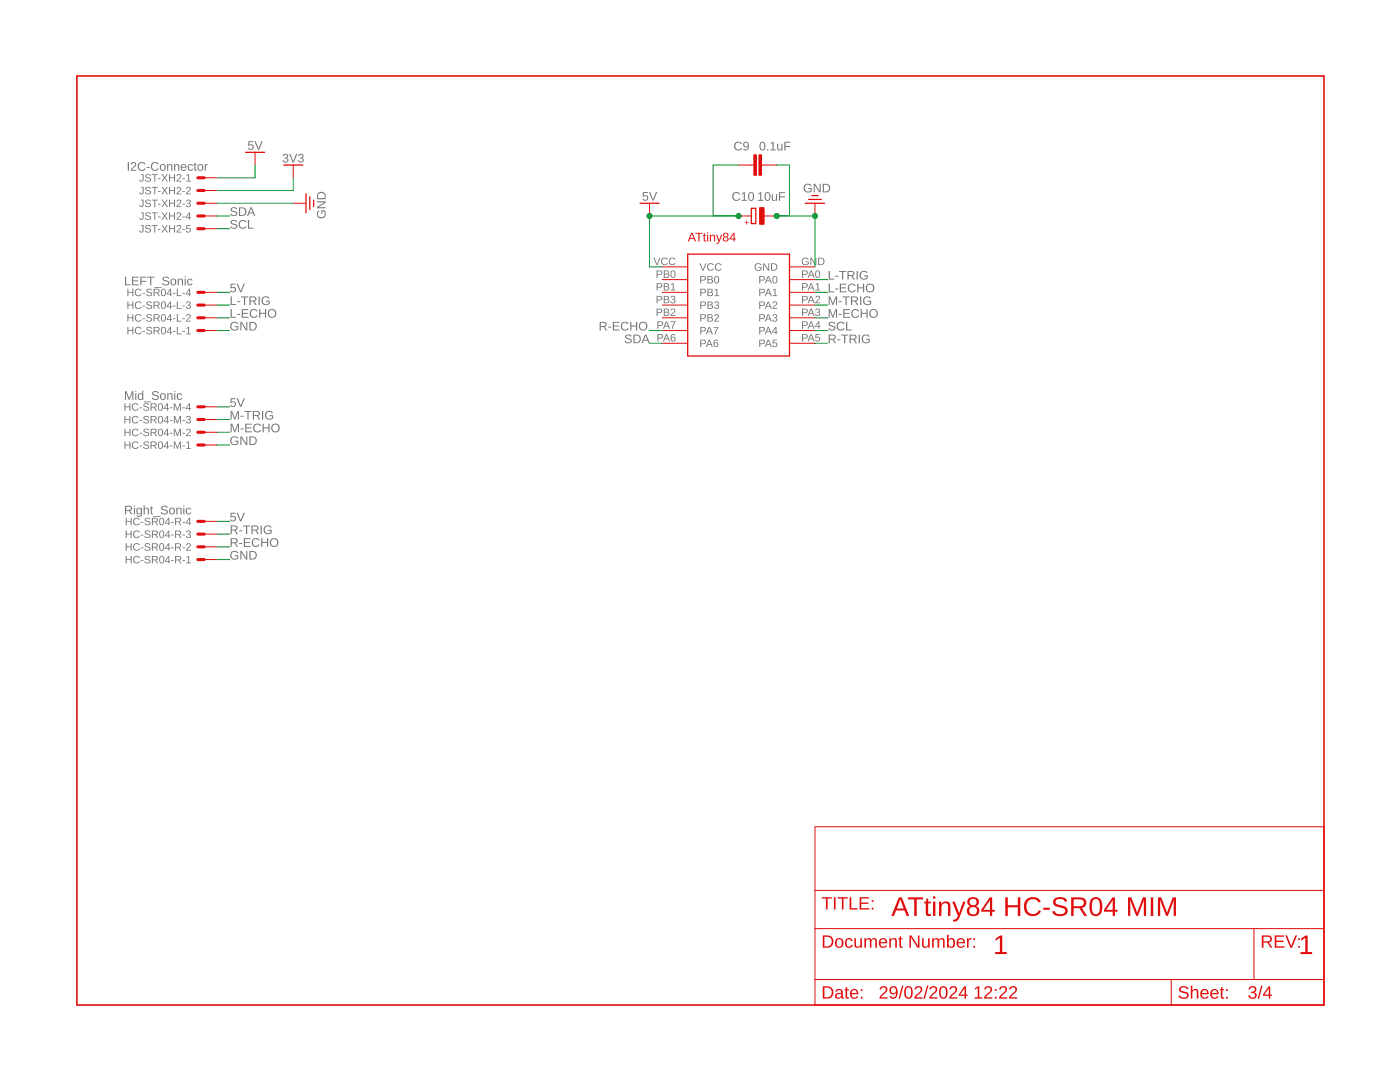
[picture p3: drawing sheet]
<svg xmlns="http://www.w3.org/2000/svg" width="279mm" height="216mm" viewBox="0 0 279 216" stroke-linecap="round" stroke-linejoin="round" font-family="sans-serif">
<g fill="#757575">
<path d="M128.3 38.3h1v.2h-.8v.6a.59 .59 0 0 1 .8 .2 .59 .59 0 0 1-.3 .8 .59 .59 0 0 1-.8-.4l.2-.1a.38 .38 0 0 0 .6 .2 .38 .38 0 0 0 .1-.6 .38 .38 0 0 0-.6 .1h-.2zM129.5 38.3h.2l.6 1.5 .6-1.5h.2l-.7 1.7h-.2z"/>
<path d="M151.8 28.4a.64 .64 0 0 1 .8 0 .64 .64 0 0 1 .2 .8 .64 .64 0 0 1-.6 .8 .64 .64 0 0 1-.6-.8zM152 28.5a.97 .97 0 0 0 .2 1.4 .86 .86 0 0 0 0-1.5zM153.1 29.7h.2v.3h-.2zM153.8 28.6l.6-.3v1.5h.4v.2h-1.1v-.2h.5v-1.3l-.4 .3zM155.1 28.7h.2v.8a.32 .32 0 0 0 .4 .4 .32 .32 0 0 0 .2-.4v-.8h.3v1.3h-.2l-.1-.2a.44 .44 0 0 1-.5 .2 .44 .44 0 0 1-.3-.4zM156.5 28.3h1.3v.2h-1v.6h.9v.2h-.9v.7h-.3z"/>
<path d="M151.3 38.6l.6-.2v1.5h.5v.2h-1.1v-.2h.4v-1.3l-.4 .2zM152.8 38.4a.64 .64 0 0 1 .8 .1 .64 .64 0 0 1 .2 .7 .64 .64 0 0 1-.6 .9 .64 .64 0 0 1-.6-.9zM153 38.5a.97 .97 0 0 0 .2 1.4 .86 .86 0 0 0 0-1.4zM154 38.8h.2v.8a.32 .32 0 0 0 .4 .3 .32 .32 0 0 0 .3-.4v-.7h.2v1.3h-.2v-.3a.44 .44 0 0 1-.5 .3 .44 .44 0 0 1-.4-.5zM155.5 38.4h1.2v.1h-1v.7h.9v.2h-.9v.7h-.2z"/>
<path d="M160.6 36.9a.9 .9 0 0 1 1.4 .2h-.3a.68 .68 0 0 0-.9 0 .68 .68 0 0 0-.1 .9 .68 .68 0 0 0 1 .1l.1-.4h-.5v-.2h.7v.6a.94 .94 0 0 1-1.3 .1 .94 .94 0 0 1-.1-1.3zM162.4 36.7h.3l.9 1.4v-1.4h.2v1.7h-.3l-.9-1.5v1.5h-.2zM164.2 36.7h.6a.86 .86 0 0 1 .9 .8 .86 .86 0 0 1-.9 .9h-.6zM164.4 36.9v1.3a.73 .73 0 0 0 1-.7 .73 .73 0 0 0-1-.6z"/>
<path d="M25.5 32.4h.2v1.7h-.2zM26.3 32.5a.55 .55 0 0 1 .8 .1 .55 .55 0 0 1-.3 .8l-.5 .5h.9v.2h-1.1l.1-.3 .4-.5a.37 .37 0 0 0 .4-.5 .37 .37 0 0 0-.6-.1l-.1 .1h-.2zM27.7 32.6a.86 .86 0 0 1 1.3 .2h-.2a.63 .63 0 0 0-.9 0 .63 .63 0 0 0 0 .9 .63 .63 0 0 0 1-.1h.2a.88 .88 0 0 1-1.4 .3 .88 .88 0 0 1 0-1.3zM29.3 33.3h.6v.2h-.6zM30.3 32.6a.86 .86 0 0 1 1.4 .2h-.2a.63 .63 0 0 0-1 0 .63 .63 0 0 0 .1 .9 .63 .63 0 0 0 .9-.1h.2a.88 .88 0 0 1-1.3 .3 .88 .88 0 0 1-.1-1.3zM32 32.9a.64 .64 0 0 1 1 .1 .64 .64 0 0 1-.1 .9 .64 .64 0 0 1-.9-.1l-.1-.4zM32.2 33l-.1 .4a.4 .4 0 0 0 .4 .5 .49 .49 0 0 0 .4-.6 .49 .49 0 0 0-.7-.3zM33.3 32.8h.3v.2a.44 .44 0 0 1 .5-.3 .44 .44 0 0 1 .3 .5v.9h-.2v-.9a.32 .32 0 0 0-.4-.3 .32 .32 0 0 0-.2 .4v.8h-.2zM34.7 32.8h.2l.1 .2a.44 .44 0 0 1 .5-.3 .44 .44 0 0 1 .3 .5v.9h-.2v-.9a.32 .32 0 0 0-.4-.3 .32 .32 0 0 0-.2 .4v.8h-.3zM36.2 32.9a.6 .6 0 0 1 .7-.1 .6 .6 0 0 1 .3 .7h-.9a.38 .38 0 0 0 .2 .4 .38 .38 0 0 0 .5-.2l.2 .1a.67 .67 0 0 1-1 .1 .67 .67 0 0 1 0-1zM36.4 33l-.1 .3h.7l-.2-.4zM37.6 32.9l.6-.1 .3 .3h-.2l-.2-.2a.5 .5 0 0 0-.4 .5 .5 .5 0 0 0 .4 .5l.2-.2h.2a.58 .58 0 0 1-.8 .3 .58 .58 0 0 1-.2-.8zM38.9 32.5h.1v.3h.2v.1h-.2v.9l.1 .1h.2v.2l-.5-.1v-1.1h-.2v-.1h.2zM39.5 32.9a.64 .64 0 0 1 1 .1 .64 .64 0 0 1-.1 .9 .64 .64 0 0 1-.9-.1l-.1-.4zM39.7 33l-.1 .4a.4 .4 0 0 0 .4 .5 .49 .49 0 0 0 .4-.6 .49 .49 0 0 0-.7-.3zM40.8 32.8h.3v.2l.1-.2 .3-.1v.2l-.3 .1-.1 .2v.9h-.2z"/>
<path d="M49.6 28.2h1v.2h-.8l-.1 .5a.59 .59 0 0 1 .9 .3 .59 .59 0 0 1-.4 .8 .59 .59 0 0 1-.7-.5h.2a.38 .38 0 0 0 .6 .1 .38 .38 0 0 0 0-.5 .38 .38 0 0 0-.6 0h-.2zM50.8 28.2h.2l.6 1.5 .6-1.5h.2l-.7 1.7h-.2z"/>
<path d="M63.5 42.1l.2-.1v.2a.68 .68 0 0 0 0 1 .68 .68 0 0 0 .9 0 .68 .68 0 0 0 .1-.9l-.4-.1v.5h-.2v-.7h.6a.91 .91 0 0 1 .2 1.2 .91 .91 0 0 1-1.3 .2 .91 .91 0 0 1-.1-1.3zM63.3 40.2h1.7v.2l-1.5 1h1.5v.2h-1.7v-.3l1.4-.9h-1.4zM63.5 38.5a.88 .88 0 0 1 .9-.2 .88 .88 0 0 1 .6 .8v.7h-1.7v-.9zM63.6 38.7l-.1 .8h1.3a.74 .74 0 0 0-.2-.9 .74 .74 0 0 0-1 .1z"/>
<path d="M56.6 30.8a.5 .5 0 0 1 .7-.1 .5 .5 0 0 1 0 .8h-.1a.51 .51 0 0 1 .3 .8 .51 .51 0 0 1-.8 .1l-.3-.4h.2a.35 .35 0 0 0 .5 .3 .35 .35 0 0 0 .1-.6l-.4-.1v-.1a.33 .33 0 0 0 .5-.2 .33 .33 0 0 0-.3-.5 .33 .33 0 0 0-.4 .3h-.2zM57.7 30.7h.2l.6 1.5 .6-1.5h.2l-.7 1.7h-.2zM59.6 30.8a.5 .5 0 0 1 .8-.1 .5 .5 0 0 1 0 .8h-.2a.51 .51 0 0 1 .3 .8 .51 .51 0 0 1-.8 .1l-.3-.4h.3a.35 .35 0 0 0 .4 .3 .35 .35 0 0 0 .2-.6l-.4-.1v-.1a.33 .33 0 0 0 .4-.2 .33 .33 0 0 0-.2-.5 .33 .33 0 0 0-.4 .3h-.2z"/>
<path d="M24.9 55.2h.3v1.5h.8v.2h-1.1zM26.3 55.2h1.3v.2h-1v.6h1v.1h-1v.6h1.1v.2h-1.4zM28 55.2h1.2v.2h-1v.6h1v.2h-1v.7h-.2zM29.4 55.2h1.4v.2h-.6v1.5h-.2v-1.5h-.6zM30.8 57.3h1.5v.1h-1.5zM32.6 55.3a.8 .8 0 0 1 1.1 .3h-.2a.4 .4 0 0 0-.5-.3 .4 .4 0 0 0-.2 .5l.1 .1a.59 .59 0 0 1 .7 .2 .59 .59 0 0 1 0 .7l-.5 .2a.63 .63 0 0 1-.7-.5h.2a.46 .46 0 0 0 .5 .3 .46 .46 0 0 0 .4-.5l-.5-.2a.49 .49 0 0 1-.5-.2 .49 .49 0 0 1 .1-.6zM34.2 55.8a.64 .64 0 0 1 .9 0 .64 .64 0 0 1-.1 .9 .64 .64 0 0 1-.9-.1l-.1-.3zM34.3 55.9l-.1 .4a.4 .4 0 0 0 .4 .5 .49 .49 0 0 0 .4-.6 .49 .49 0 0 0-.7-.3zM35.5 55.6h.2v.2a.44 .44 0 0 1 .5-.2 .44 .44 0 0 1 .3 .5v.8h-.2v-.8a.32 .32 0 0 0-.4-.4 .32 .32 0 0 0-.2 .5v.7h-.2zM36.8 55.1h.3v.2h-.3zM36.8 55.6h.3v1.3h-.3zM37.5 55.8l.6-.2 .3 .4h-.2l-.2-.2a.5 .5 0 0 0-.4 .5 .5 .5 0 0 0 .4 .5l.2-.3h.2a.58 .58 0 0 1-.8 .4 .58 .58 0 0 1-.2-.8z"/>
<path d="M24.9 78.1h.4l.5 1.4 .5-1.4h.3v1.7h-.2v-1.5l-.5 1.5h-.2l-.6-1.5 .1 1.5h-.3zM27 78h.2v.2h-.2zM27 78.5h.2v1.3h-.2zM27.6 78.6l.4-.2 .4 .3v-.7h.2v1.8h-.2v-.2a.5 .5 0 0 1-.7 .2 .5 .5 0 0 1-.2-.7zM27.8 78.7l-.1 .7 .2 .2a.49 .49 0 0 0 .5-.5 .49 .49 0 0 0-.5-.5zM28.7 80.1h1.5v.2h-1.5zM30.5 78.2a.8 .8 0 0 1 1.2 .2l-.3 .1a.4 .4 0 0 0-.4-.3 .4 .4 0 0 0-.3 .5h.2a.59 .59 0 0 1 .6 .3 .59 .59 0 0 1 0 .7l-.5 .1a.63 .63 0 0 1-.7-.4l.2-.1a.46 .46 0 0 0 .5 .4 .46 .46 0 0 0 .4-.6l-.4-.1a.49 .49 0 0 1-.6-.3 .49 .49 0 0 1 .1-.5zM32.1 78.6a.64 .64 0 0 1 .9 .1 .64 .64 0 0 1-.1 .9 .64 .64 0 0 1-.9-.1l-.1-.4zM32.2 78.7v.4a.4 .4 0 0 0 .3 .5 .49 .49 0 0 0 .4-.6 .49 .49 0 0 0-.7-.3zM33.4 78.5h.2v.2a.44 .44 0 0 1 .5-.2 .44 .44 0 0 1 .3 .4v.9h-.2v-.9a.32 .32 0 0 0-.3-.3 .32 .32 0 0 0-.3 .4v.8h-.2zM34.8 78h.2v.2h-.2zM34.8 78.5h.2v1.3h-.2zM35.4 78.6l.6-.1 .3 .3-.2 .1-.2-.3a.5 .5 0 0 0-.4 .5 .5 .5 0 0 0 .4 .5l.2-.2h.2a.58 .58 0 0 1-.8 .4 .58 .58 0 0 1-.2-.9z"/>
<path d="M24.9 100.9h.9a.5 .5 0 0 1 .6 .4 .5 .5 0 0 1-.5 .6l.5 .7h-.2l-.5-.7h-.5v.7h-.3zM25.2 101.1v.6h.5a.32 .32 0 0 0 .4-.3 .32 .32 0 0 0-.4-.3zM26.7 100.8h.2v.2h-.2zM26.7 101.3h.2v1.3h-.2zM27.3 101.5l.4-.2 .4 .2v-.2h.2v1.3a.56 .56 0 0 1-.4 .5 .56 .56 0 0 1-.6-.3l.5 .2a.41 .41 0 0 0 .3-.6 .49 .49 0 0 1-.6 .2 .49 .49 0 0 1-.3-.6zM27.5 101.6l-.1 .6a.38 .38 0 0 0 .6 .2 .38 .38 0 0 0 .1-.6l-.3-.3zM28.7 100.8h.2v.7a.44 .44 0 0 1 .5-.2 .44 .44 0 0 1 .3 .5v.8h-.2v-.8a.32 .32 0 0 0-.3-.4 .32 .32 0 0 0-.3 .5v.7h-.2zM30.1 101h.2v.3h.2v.2h-.2v.8l.1 .2h.2v.1l-.5-.1v-1h-.2v-.2h.2zM30.5 103h1.5v.1h-1.5zM32.3 101a.8 .8 0 0 1 1.2 .3h-.3a.4 .4 0 0 0-.4-.3 .4 .4 0 0 0-.3 .5l.2 .1a.59 .59 0 0 1 .7 .2 .59 .59 0 0 1-.1 .7l-.5 .2a.63 .63 0 0 1-.7-.5h.2a.46 .46 0 0 0 .5 .3 .46 .46 0 0 0 .4-.5l-.4-.2a.49 .49 0 0 1-.6-.2 .49 .49 0 0 1 .1-.6zM33.9 101.5a.64 .64 0 0 1 .9 0 .64 .64 0 0 1-.1 .9 .64 .64 0 0 1-.9 0l-.1-.4zM34 101.6v.4a.4 .4 0 0 0 .3 .5 .49 .49 0 0 0 .4-.6 .49 .49 0 0 0-.7-.3zM35.2 101.3h.2v.2a.44 .44 0 0 1 .5-.2 .44 .44 0 0 1 .3 .5v.8h-.2v-.8a.32 .32 0 0 0-.3-.4 .32 .32 0 0 0-.3 .5v.7h-.2zM36.6 100.8h.2v.2h-.2zM36.6 101.3h.2v1.3h-.2zM37.2 101.5l.6-.2 .3 .4h-.2l-.2-.2a.5 .5 0 0 0-.4 .5 .5 .5 0 0 0 .4 .5l.2-.3h.2a.58 .58 0 0 1-.8 .4 .58 .58 0 0 1-.2-.8z"/>
<path d="M139.6 52.5h.2l.5 1.3 .5-1.3h.2l-.6 1.5h-.2zM141.3 52.7l.7-.2 .5 .4h-.2a.54 .54 0 0 0-.8 0 .54 .54 0 0 0 0 .8 .54 .54 0 0 0 .8-.1h.2a.75 .75 0 0 1-1.2 .3 .75 .75 0 0 1 0-1.2zM142.8 52.7l.8-.2 .4 .4h-.2a.54 .54 0 0 0-.8 0 .54 .54 0 0 0 .1 .8 .54 .54 0 0 0 .7-.1h.2a.75 .75 0 0 1-1.1 .3 .75 .75 0 0 1-.1-1.2z"/>
<path d="M130.4 51.4h.2l.5 1.3 .5-1.3h.2l-.6 1.5h-.2zM132.1 51.6l.8-.2 .4 .4h-.2a.54 .54 0 0 0-.8 0 .54 .54 0 0 0 0 .8 .54 .54 0 0 0 .8-.2l.2 .1a.75 .75 0 0 1-1.1 .3 .75 .75 0 0 1-.1-1.2zM133.7 51.6l.7-.2 .4 .4h-.2a.54 .54 0 0 0-.8 0 .54 .54 0 0 0 .1 .8 .54 .54 0 0 0 .8-.2l.1 .1a.75 .75 0 0 1-1.1 .3 .75 .75 0 0 1 0-1.2z"/>
<path d="M139.8 55.1h.6a.45 .45 0 0 1 .5 .4 .45 .45 0 0 1-.5 .5h-.4v.6h-.2zM140 55.2v.6h.5a.3 .3 0 0 0 0-.5zM141.2 55.1l1 .1v.4l-.2 .2 .2 .1 .1 .2a.45 .45 0 0 1-.5 .5h-.6zM141.4 55.2v.5l.6-.1v-.3zM141.4 55.9v.5l.7-.2-.1-.3zM142.7 55.1a.55 .55 0 0 1 .7 .1 .55 .55 0 0 1 .1 .6 .55 .55 0 0 1-.5 .8 .55 .55 0 0 1-.5-.8zM142.9 55.2a.83 .83 0 0 0 .1 1.2 .73 .73 0 0 0 0-1.2z"/>
<path d="M131 54h.7a.45 .45 0 0 1 .5 .4 .45 .45 0 0 1-.5 .5h-.5v.5h-.2zM131.2 54.1v.6h.6a.3 .3 0 0 0 0-.5zM132.5 54l1 .1v.3l-.3 .3 .3 .1 .1 .2a.45 .45 0 0 1-.5 .4h-.6zM132.7 54.1v.5l.6-.1-.1-.3zM132.7 54.7v.6l.7-.2-.2-.3zM134 54a.55 .55 0 0 1 .7 .1 .55 .55 0 0 1 .1 .6 .55 .55 0 0 1-.5 .8 .55 .55 0 0 1-.5-.8zM134.2 54.1a.83 .83 0 0 0 .1 1.2 .73 .73 0 0 0 0-1.2z"/>
<path d="M139.8 57.6h.6a.45 .45 0 0 1 .5 .5 .45 .45 0 0 1-.5 .4h-.4v.6h-.2zM140 57.8v.6l.5-.1a.3 .3 0 0 0 0-.5zM141.2 57.6l1 .2v.3l-.2 .2 .2 .1 .1 .3a.45 .45 0 0 1-.5 .4h-.6zM141.4 57.8v.4l.6-.1v-.3zM141.4 58.4v.5l.7-.1-.1-.4zM142.6 57.9l.6-.3v1.3h.3v.2h-.9v-.2h.4v-1.1l-.4 .2z"/>
<path d="M131 56.5h.7a.45 .45 0 0 1 .5 .4 .45 .45 0 0 1-.5 .5h-.5v.6h-.2zM131.2 56.7v.5h.6a.3 .3 0 0 0 0-.5zM132.5 56.5l1 .2v.3l-.3 .2 .3 .1 .1 .3a.45 .45 0 0 1-.5 .4h-.6zM132.7 56.7v.4l.6-.1-.1-.3zM132.7 57.3v.5l.7-.1-.2-.4zM133.9 56.7l.5-.2v1.3h.4v.2h-.9v-.2h.4v-1.1l-.4 .2z"/>
<path d="M139.8 60.2h.6a.45 .45 0 0 1 .5 .4 .45 .45 0 0 1-.5 .5h-.4v.5h-.2zM140 60.3v.6h.5a.3 .3 0 0 0 0-.6zM141.2 60.2l1 .1v.3l-.2 .3 .2 .1 .1 .2a.45 .45 0 0 1-.5 .4h-.6zM141.4 60.3v.5l.6-.2v-.2zM141.4 60.9v.6l.7-.2-.1-.3zM142.7 60.2a.43 .43 0 0 1 .7 0 .43 .43 0 0 1-.2 .7 .39 .39 0 0 1 .3 .4 .39 .39 0 0 1-.5 .4l-.4-.3-.1-.1 .2-.1a.3 .3 0 0 0 .4 .3 .3 .3 0 0 0 .1-.5h-.3v-.2a.29 .29 0 0 0 .4-.1 .29 .29 0 0 0-.2-.4 .29 .29 0 0 0-.4 .2h-.2z"/>
<path d="M131 59h.7a.45 .45 0 0 1 .5 .5 .45 .45 0 0 1-.5 .4h-.5v.6h-.2zM131.2 59.2v.6l.6-.1a.3 .3 0 0 0 0-.5zM132.5 59l1 .2v.3l-.3 .2 .3 .2 .1 .2a.45 .45 0 0 1-.5 .4h-.6zM132.7 59.2v.5l.6-.2-.1-.2zM132.7 59.8v.6l.7-.2-.2-.3zM134 59.1a.43 .43 0 0 1 .7 0 .43 .43 0 0 1-.2 .7 .39 .39 0 0 1 .3 .4 .39 .39 0 0 1-.5 .3l-.5-.2v-.2h.2a.3 .3 0 0 0 .4 .3 .3 .3 0 0 0 .1-.5l-.4-.1v-.1a.29 .29 0 0 0 .5-.2 .29 .29 0 0 0-.2-.3 .29 .29 0 0 0-.4 .2h-.2z"/>
<path d="M139.8 62.7h.6a.45 .45 0 0 1 .5 .4 .45 .45 0 0 1-.5 .5h-.4v.6h-.2zM140 62.9v.5h.5a.3 .3 0 0 0 0-.5zM141.2 62.7l1 .2v.3l-.2 .2 .2 .1 .1 .3a.45 .45 0 0 1-.5 .4h-.6zM141.4 62.9v.4l.6-.1v-.3zM141.4 63.5v.5l.7-.1-.1-.4zM142.7 62.8a.5 .5 0 0 1 .8 .2 .5 .5 0 0 1-.5 .7l-.3 .3h.8v.2h-1l.2-.4 .4-.4a.3 .3 0 0 0 .2-.5 .32 .32 0 0 0-.6 .2h-.2z"/>
<path d="M131 61.6h.7a.45 .45 0 0 1 .5 .4 .45 .45 0 0 1-.5 .5h-.5v.6h-.2zM131.2 61.7v.6h.6a.3 .3 0 0 0 0-.5zM132.5 61.6l1 .1v.4l-.3 .2 .3 .1 .1 .2a.45 .45 0 0 1-.5 .5h-.6zM132.7 61.7v.5l.6-.1-.1-.3zM132.7 62.4v.5l.7-.2-.2-.3zM134 61.7a.5 .5 0 0 1 .8 .2 .5 .5 0 0 1-.5 .7l-.3 .3h.8v.2h-1l.2-.4 .4-.4a.3 .3 0 0 0 .1-.5 .3 .3 0 0 0-.5 .2l-.2-.1z"/>
<path d="M139.8 65.2h.6a.45 .45 0 0 1 .5 .5 .45 .45 0 0 1-.5 .4h-.4v.6h-.2zM140 65.4v.6l.5-.1a.3 .3 0 0 0 0-.5zM141.5 65.2h.2l.6 1.5h-.2l-.2-.4h-.7l-.1 .4h-.2zM141.6 65.4l-.3 .7h.5zM142.4 65.2h1l-.6 1.5h-.1v-.4l.5-.9h-.8z"/>
<path d="M131.2 64.1h.6a.45 .45 0 0 1 .5 .5 .45 .45 0 0 1-.5 .4h-.4v.6h-.2zM131.4 64.3v.6l.6-.1a.3 .3 0 0 0 0-.5zM132.9 64.1h.2l.6 1.5h-.2l-.1-.4h-.7l-.2 .4h-.2zM133 64.3l-.3 .7h.6zM133.8 64.1h1l-.5 1.5h-.2l.1-.4 .4-.9h-.8z"/>
<path d="M139.8 67.8h.6a.45 .45 0 0 1 .5 .4 .45 .45 0 0 1-.5 .5h-.4v.5h-.2zM140 67.9v.6h.5a.3 .3 0 0 0 0-.5zM141.5 67.8h.2l.6 1.4h-.2l-.2-.4h-.7l-.1 .4h-.2zM141.6 67.9l-.3 .8h.5zM142.6 67.8h.5l.2 .3-.5-.2-.2 .6a.47 .47 0 0 1 .7 .1 .47 .47 0 0 1-.2 .7 .47 .47 0 0 1-.7-.4v-.6zM142.5 68.8a.35 .35 0 0 0 .7 0 .35 .35 0 0 0-.7 0z"/>
<path d="M131.2 66.7h.6a.45 .45 0 0 1 .5 .4 .45 .45 0 0 1-.5 .5h-.4v.5h-.2zM131.4 66.8v.6h.6a.3 .3 0 0 0 0-.5zM132.9 66.7h.2l.6 1.4h-.2l-.1-.4h-.7l-.2 .4h-.2zM133 66.8l-.3 .7h.6zM134.1 66.7h.5l.2 .2-.6-.1-.2 .6a.47 .47 0 0 1 .7 0 .47 .47 0 0 1-.2 .7 .47 .47 0 0 1-.6-.3v-.6zM134 67.6a.31 .31 0 0 0 .6 0 .31 .31 0 0 0-.6 0z"/>
<path d="M151.5 67.8h.6a.45 .45 0 0 1 .6 .4 .45 .45 0 0 1-.5 .5h-.5v.5h-.2zM151.7 67.9v.6h.6a.3 .3 0 0 0 0-.5zM153.2 67.8h.2l.6 1.4h-.2l-.1-.4h-.7l-.2 .4h-.2zM153.3 67.9l-.2 .8h.5zM154.2 67.8h.9v.1h-.7v.5a.5 .5 0 0 1 .7 .2 .5 .5 0 0 1-.3 .7 .5 .5 0 0 1-.7-.4l.5 .2a.34 .34 0 0 0 .3-.5 .34 .34 0 0 0-.5 0h-.2z"/>
<path d="M160.1 66.7h.6a.45 .45 0 0 1 .5 .4 .45 .45 0 0 1-.5 .5h-.4v.5h-.2zM160.3 66.8v.6h.6a.3 .3 0 0 0 0-.5zM161.8 66.7h.2l.6 1.4h-.2l-.2-.4h-.7l-.1 .4h-.2zM161.9 66.8l-.3 .7h.6zM162.8 66.7h.8v.1h-.7v.5a.5 .5 0 0 1 .7 .2 .5 .5 0 0 1-.3 .7 .5 .5 0 0 1-.6-.4l.5 .2a.34 .34 0 0 0 .3-.5 .34 .34 0 0 0-.6 0h-.2z"/>
<path d="M151.5 65.2h.6a.45 .45 0 0 1 .6 .5 .45 .45 0 0 1-.5 .4h-.5v.6h-.2zM151.7 65.4v.6l.6-.1a.3 .3 0 0 0 0-.5zM153.2 65.2h.2l.6 1.5h-.2l-.1-.4h-.7l-.2 .4h-.2zM153.3 65.4l-.2 .7h.5zM154.8 65.2h.2v1h.2v.2h-.2v.3h-.2v-.3h-.7zM154.8 65.4l-.5 .8h.5z"/>
<path d="M160.1 64.1h.6a.45 .45 0 0 1 .5 .5 .45 .45 0 0 1-.5 .4h-.4v.6h-.2zM160.3 64.3v.6l.6-.1a.3 .3 0 0 0 0-.5zM161.8 64.1h.2l.6 1.5h-.2l-.2-.4h-.7l-.1 .4h-.2zM161.9 64.3l-.3 .7h.6zM163.3 64.1h.2v1h.2v.2h-.2v.3h-.2v-.3h-.7zM163.3 64.3l-.5 .8h.5z"/>
<path d="M151.5 62.7h.6a.45 .45 0 0 1 .6 .4 .45 .45 0 0 1-.5 .5h-.5v.6h-.2zM151.7 62.9v.5h.6a.3 .3 0 0 0 0-.5zM153.2 62.7h.2l.6 1.5h-.2l-.1-.5h-.7l-.2 .5h-.2zM153.3 62.8l-.2 .8h.5zM154.3 62.8a.43 .43 0 0 1 .7 0 .43 .43 0 0 1-.2 .6 .39 .39 0 0 1 .3 .5 .39 .39 0 0 1-.5 .3l-.4-.2-.1-.2h.2a.3 .3 0 0 0 .4 .2 .3 .3 0 0 0 .1-.4l-.3-.1v-.2a.29 .29 0 0 0 .4-.1 .29 .29 0 0 0-.2-.4 .29 .29 0 0 0-.4 .3h-.2z"/>
<path d="M160.1 61.6h.6a.45 .45 0 0 1 .5 .4 .45 .45 0 0 1-.5 .5h-.4v.6h-.2zM160.3 61.7v.6h.6a.3 .3 0 0 0 0-.5zM161.8 61.6h.2l.6 1.5h-.2l-.2-.5h-.7l-.1 .5h-.2zM161.9 61.7l-.3 .8h.6zM162.8 61.7a.43 .43 0 0 1 .7-.1 .43 .43 0 0 1-.2 .7 .39 .39 0 0 1 .4 .5 .39 .39 0 0 1-.5 .3l-.5-.3v-.1h.2a.3 .3 0 0 0 .4 .2 .3 .3 0 0 0 .1-.4l-.4-.1v-.2a.29 .29 0 0 0 .4-.1 .29 .29 0 0 0-.2-.4 .29 .29 0 0 0-.3 .3l-.2-.1z"/>
<path d="M151.5 60.2h.6a.45 .45 0 0 1 .6 .4 .45 .45 0 0 1-.5 .5h-.5v.5h-.2zM151.7 60.3v.6h.6a.3 .3 0 0 0 0-.5zM153.2 60.2h.2l.6 1.4h-.2l-.1-.4h-.7l-.2 .4h-.2zM153.3 60.3l-.2 .7h.5zM154.3 60.2a.5 .5 0 0 1 .8 .3 .5 .5 0 0 1-.4 .6l-.3 .4h.7v.1h-.9l.1-.3 .4-.4a.3 .3 0 0 0 .2-.5 .3 .3 0 0 0-.5 .1h-.2z"/>
<path d="M160.1 59h.6a.45 .45 0 0 1 .5 .5 .45 .45 0 0 1-.5 .4h-.4v.6h-.2zM160.3 59.2v.6l.6-.1a.3 .3 0 0 0 0-.5zM161.8 59h.2l.6 1.5h-.2l-.2-.4h-.7l-.1 .4h-.2zM161.9 59.2l-.3 .7h.6zM162.9 59.1a.5 .5 0 0 1 .7 .2 .5 .5 0 0 1-.4 .7l-.3 .4h.8v.1h-1l.1-.3 .4-.4a.3 .3 0 0 0 .2-.5 .3 .3 0 0 0-.5 .1h-.2z"/>
<path d="M151.5 57.6h.6a.45 .45 0 0 1 .6 .5 .45 .45 0 0 1-.5 .4h-.5v.6h-.2zM151.7 57.8v.6l.6-.1a.3 .3 0 0 0 0-.5zM153.2 57.6h.2l.6 1.5h-.2l-.1-.4h-.7l-.2 .4h-.2zM153.3 57.8l-.2 .7h.5zM154.2 57.9l.6-.3v1.3h.3v.2h-.9v-.2h.4v-1.1l-.4 .2z"/>
<path d="M160.1 56.5h.6a.45 .45 0 0 1 .5 .4 .45 .45 0 0 1-.5 .5h-.4v.6h-.2zM160.3 56.7v.5h.6a.3 .3 0 0 0 0-.5zM161.8 56.5h.2l.6 1.5h-.2l-.2-.5h-.7l-.1 .5h-.2zM161.9 56.7l-.3 .7h.6zM162.8 56.7l.5-.2v1.3h.4v.2h-.9v-.2h.3v-1.1l-.3 .2z"/>
<path d="M151.5 55.1h.6a.45 .45 0 0 1 .6 .4 .45 .45 0 0 1-.5 .5h-.5v.6h-.2zM151.7 55.2v.6h.6a.3 .3 0 0 0 0-.5zM153.2 55.1h.2l.6 1.5h-.2l-.1-.5h-.7l-.2 .5h-.2zM153.3 55.2l-.2 .8h.5zM154.3 55.1a.55 .55 0 0 1 .7 .1 .55 .55 0 0 1 .1 .6 .55 .55 0 0 1-.5 .8 .55 .55 0 0 1-.5-.8zM154.5 55.2a.83 .83 0 0 0 .1 1.2 .73 .73 0 0 0 0-1.2z"/>
<path d="M160.1 54h.6a.45 .45 0 0 1 .5 .4 .45 .45 0 0 1-.5 .5h-.4v.5h-.2zM160.3 54.1v.6h.6a.3 .3 0 0 0 0-.5zM161.8 54h.2l.6 1.4h-.2l-.2-.4h-.7l-.1 .4h-.2zM161.9 54.1l-.3 .7h.6zM162.9 54a.55 .55 0 0 1 .6 .1 .55 .55 0 0 1 .2 .6 .55 .55 0 0 1-.5 .8 .55 .55 0 0 1-.5-.8zM163 54.1a.83 .83 0 0 0 .2 1.2 .73 .73 0 0 0 0-1.2z"/>
<path d="M150.8 52.7l.7-.2 .5 .4h-.2a.58 .58 0 0 0-.9 0 .58 .58 0 0 0 .1 .9 .58 .58 0 0 0 .8-.1v-.3h-.4v-.1h.6v.5a.8 .8 0 0 1-1.2 .1 .8 .8 0 0 1 0-1.2zM152.3 52.5h.3l.7 1.3v-1.3h.2v1.5h-.2l-.8-1.2v1.2h-.2zM153.9 52.5h.5a.74 .74 0 0 1 .7 .7 .74 .74 0 0 1-.7 .8h-.5zM154.1 52.7v1.2a.62 .62 0 0 0 .8-.6 .62 .62 0 0 0-.8-.6z"/>
<path d="M160.2 51.6l.8-.2 .4 .3-.2 .1a.58 .58 0 0 0-.8 0 .58 .58 0 0 0 0 .8 .58 .58 0 0 0 .8 0v-.3h-.4v-.1h.6v.5a.8 .8 0 0 1-1.2 0 .8 .8 0 0 1 0-1.1zM161.7 51.4h.3l.8 1.3-.1-1.3h.2v1.5h-.2l-.8-1.3v1.3h-.2zM163.3 51.4h.5a.74 .74 0 0 1 .7 .7 .74 .74 0 0 1-.7 .8h-.5zM163.5 51.6v1.1a.62 .62 0 0 0 .8-.5 .62 .62 0 0 0-.8-.6z"/>
<path d="M146.7 28.5a.86 .86 0 0 1 1.4 .2l-.2 .1a.63 .63 0 0 0-1-.1 .63 .63 0 0 0 .1 1 .63 .63 0 0 0 .9-.2l.2 .1a.88 .88 0 0 1-1.3 .2 .88 .88 0 0 1-.1-1.3zM148.5 28.4a.63 .63 0 0 1 .7 0 .63 .63 0 0 1 .3 .7 .63 .63 0 0 1-.3 .9 .63 .63 0 0 1-.9-.3l.3-.1 .1 .2a.48 .48 0 0 0 .4-.1 .48 .48 0 0 0 .1-.5 .55 .55 0 0 1-.8 0 .55 .55 0 0 1 .1-.8zM148.5 28.9a.38 .38 0 0 0 .7 0 .38 .38 0 0 0-.7 0z"/>
<path d="M146.4 38.6a.86 .86 0 0 1 1.3 .2h-.2a.63 .63 0 0 0-1 0 .63 .63 0 0 0 .1 .9 .63 .63 0 0 0 .9-.2l.2 .1a.88 .88 0 0 1-1.3 .3 .88 .88 0 0 1 0-1.3zM148 38.6l.7-.2v1.5h.4v.2h-1.1v-.2h.4v-1.3l-.4 .2zM149.6 38.4a.64 .64 0 0 1 .7 .1 .64 .64 0 0 1 .2 .7 .64 .64 0 0 1-.6 .9 .64 .64 0 0 1-.6-.9zM149.7 38.5a.97 .97 0 0 0 .2 1.4 .86 .86 0 0 0 0-1.4z"/>
<path d="M28.2 34.8h.5l-.1 1.2-.2 .2a.44 .44 0 0 1-.6-.3l.2-.1a.24 .24 0 0 0 .2 .3 .24 .24 0 0 0 .3-.3v-.9h-.3zM29.1 34.8h.7l.3 .3h-.2a.34 .34 0 0 0-.4-.2 .34 .34 0 0 0-.2 .4 .71 .71 0 0 1 .8 .7l-.4 .2a.64 .64 0 0 1-.8-.3l.2-.1a.39 .39 0 0 0 .5 .3 .39 .39 0 0 0 .3-.4l-.6-.2a.38 .38 0 0 1-.3-.2 .38 .38 0 0 1 .1-.5zM30.3 34.8h1.2v.1h-.5v1.3h-.2v-1.3h-.5zM31.5 35.6h.5v.2h-.5zM32.2 34.8h.3l.4 .5 .4-.5h.2l-.5 .7 .5 .7h-.2l-.4-.6-.5 .6h-.2l.5-.7zM33.7 34.8h.2v.6h.8v-.6h.2v1.4h-.2v-.6h-.8v.6h-.2zM35.4 34.8a.5 .5 0 0 1 .7 .3 .5 .5 0 0 1-.4 .6l-.3 .4h.8v.1h-1l.1-.3 .5-.4a.3 .3 0 0 0 .1-.5 .3 .3 0 0 0-.5 .1h-.2zM36.4 35.6h.5v.2h-.5zM37.2 35l.5-.2v1.3h.4v.1h-.9v-.1h.3v-1.2l-.3 .3z"/>
<path d="M28.2 37.3h.5l-.1 1.2-.2 .3a.44 .44 0 0 1-.6-.4h.2a.24 .24 0 0 0 .2 .2 .24 .24 0 0 0 .3-.3v-.8h-.3zM29.1 37.4l.7-.1 .3 .3-.2 .1a.34 .34 0 0 0-.4-.3 .34 .34 0 0 0-.2 .4 .71 .71 0 0 1 .8 .7l-.4 .3a.64 .64 0 0 1-.8-.4h.2a.39 .39 0 0 0 .5 .3 .39 .39 0 0 0 .3-.5l-.6-.1a.38 .38 0 0 1-.3-.3 .38 .38 0 0 1 .1-.4zM30.3 37.3h1.2v.2h-.5v1.3h-.2v-1.3h-.5zM31.5 38.1h.5v.2h-.5zM32.2 37.3h.3l.4 .6 .4-.6h.2l-.5 .7 .5 .8h-.2l-.4-.7-.5 .7h-.2l.5-.8zM33.7 37.3h.2v.6h.8v-.6h.2v1.5h-.2v-.7h-.8v.7h-.2zM35.4 37.4a.5 .5 0 0 1 .7 .2 .5 .5 0 0 1-.4 .7l-.3 .3h.8v.2h-1l.1-.4 .5-.3a.3 .3 0 0 0 .1-.5 .3 .3 0 0 0-.5 .1h-.2zM36.4 38.1h.5v.2h-.5zM37.3 37.4a.5 .5 0 0 1 .7 .2 .5 .5 0 0 1-.4 .7l-.3 .3h.8v.2h-1l.1-.4 .5-.3a.3 .3 0 0 0 .1-.5 .3 .3 0 0 0-.5 .1h-.2z"/>
<path d="M28.2 39.8h.5l-.1 1.3-.2 .2a.44 .44 0 0 1-.6-.4h.2a.24 .24 0 0 0 .2 .3 .24 .24 0 0 0 .3-.3v-.9h-.3zM29.1 39.9l.7-.1 .3 .4h-.2a.34 .34 0 0 0-.4-.3 .34 .34 0 0 0-.2 .5 .71 .71 0 0 1 .8 .7l-.4 .2a.64 .64 0 0 1-.8-.3l.2-.1a.39 .39 0 0 0 .5 .3 .39 .39 0 0 0 .3-.4l-.6-.2a.38 .38 0 0 1-.3-.3 .38 .38 0 0 1 .1-.4zM30.3 39.8h1.2v.2h-.5v1.3h-.2v-1.3h-.5zM31.5 40.7h.5v.1h-.5zM32.2 39.8h.3l.4 .6 .4-.6h.2l-.5 .7 .5 .8h-.2l-.4-.6-.5 .6h-.2l.5-.7zM33.7 39.8h.2v.7h.8v-.7h.2v1.5h-.2v-.7h-.8v.7h-.2zM35.4 39.9a.5 .5 0 0 1 .7 .2 .5 .5 0 0 1-.4 .7l-.3 .4h.8v.1h-1l.1-.3 .5-.4a.3 .3 0 0 0 .1-.5 .3 .3 0 0 0-.5 .1h-.2zM36.4 40.7h.5v.1h-.5zM37.3 39.9a.43 .43 0 0 1 .7 0 .43 .43 0 0 1-.2 .7 .39 .39 0 0 1 .3 .4 .39 .39 0 0 1-.5 .3l-.5-.2v-.2h.2a.3 .3 0 0 0 .4 .3 .3 .3 0 0 0 .1-.5l-.4-.1v-.1a.29 .29 0 0 0 .5-.2 .29 .29 0 0 0-.2-.3 .29 .29 0 0 0-.4 .2h-.2z"/>
<path d="M28.2 42.4h.5l-.1 1.2-.2 .2a.44 .44 0 0 1-.6-.3h.2a.24 .24 0 0 0 .2 .2 .24 .24 0 0 0 .3-.3v-.9h-.3zM29.1 42.5l.7-.1 .3 .3h-.2a.34 .34 0 0 0-.4-.2 .34 .34 0 0 0-.2 .4 .71 .71 0 0 1 .8 .7l-.4 .3a.64 .64 0 0 1-.8-.4h.2a.39 .39 0 0 0 .5 .3 .39 .39 0 0 0 .3-.5l-.6-.2a.38 .38 0 0 1-.3-.2 .38 .38 0 0 1 .1-.4zM30.3 42.4h1.2v.1h-.5v1.4h-.2v-1.4h-.5zM31.5 43.2h.5v.2h-.5zM32.2 42.4h.3l.4 .6 .4-.6h.2l-.5 .7 .5 .8h-.2l-.4-.7-.5 .7h-.2l.5-.8zM33.7 42.4h.2v.6h.8v-.6h.2v1.5h-.2v-.7h-.8v.7h-.2zM35.4 42.5a.5 .5 0 0 1 .7 .2 .5 .5 0 0 1-.4 .7l-.3 .3h.8v.2h-1l.1-.4 .5-.4a.3 .3 0 0 0 .1-.5 .3 .3 0 0 0-.5 .2l-.2-.1zM36.4 43.2h.5v.2h-.5zM37.7 42.4h.2v1h.2v.1h-.2v.4h-.1v-.4h-.7zM37.8 42.6l-.6 .8h.6z"/>
<path d="M28.2 44.9h.5l-.1 1.2-.2 .3a.44 .44 0 0 1-.6-.4h.2a.24 .24 0 0 0 .2 .3 .24 .24 0 0 0 .3-.3v-.9h-.3zM29.1 45l.7-.1 .3 .3-.2 .1a.34 .34 0 0 0-.4-.3 .34 .34 0 0 0-.2 .4 .71 .71 0 0 1 .8 .8l-.4 .2a.64 .64 0 0 1-.8-.4h.2a.39 .39 0 0 0 .5 .3 .39 .39 0 0 0 .3-.5l-.6-.1a.38 .38 0 0 1-.3-.3 .38 .38 0 0 1 .1-.4zM30.3 44.9h1.2v.2h-.5v1.3h-.2v-1.3h-.5zM31.5 45.7h.5v.2h-.5zM32.2 44.9h.3l.4 .6 .4-.6h.2l-.5 .7 .5 .8h-.2l-.4-.6-.5 .6h-.2l.5-.8zM33.7 44.9h.2v.6h.8v-.6h.2v1.5h-.2v-.7h-.8v.7h-.2zM35.4 45a.5 .5 0 0 1 .7 .2 .5 .5 0 0 1-.4 .7l-.3 .3h.8v.2h-1l.1-.4 .5-.3a.3 .3 0 0 0 .1-.5 .3 .3 0 0 0-.5 .1h-.2zM36.4 45.7h.5v.2h-.5zM37.2 44.9h.8v.2h-.6l-.1 .4a.5 .5 0 0 1 .8 .3 .5 .5 0 0 1-.4 .7 .5 .5 0 0 1-.6-.4l.5 .2a.34 .34 0 0 0 .3-.5 .34 .34 0 0 0-.6-.1h-.2z"/>
<path d="M25.4 65.2h.2v.7h.8v-.7h.2v1.5h-.2v-.7h-.8v.7h-.2zM27.1 65.4l.7-.2 .4 .4h-.1a.54 .54 0 0 0-.9 0 .54 .54 0 0 0 .1 .8 .54 .54 0 0 0 .8-.1h.2a.75 .75 0 0 1-1.2 .3 .75 .75 0 0 1 0-1.2zM28.4 66.1h.6v.1h-.6zM29.4 65.3l.6-.1 .3 .4h-.2a.34 .34 0 0 0-.4-.3 .34 .34 0 0 0-.2 .5 .71 .71 0 0 1 .8 .7l-.4 .2a.64 .64 0 0 1-.8-.3l.2-.1a.39 .39 0 0 0 .5 .3 .39 .39 0 0 0 .3-.4l-.5-.2a.38 .38 0 0 1-.4-.3 .38 .38 0 0 1 .2-.4zM30.6 65.2h.7a.43 .43 0 0 1 .6 .4 .43 .43 0 0 1-.4 .5l.4 .6h-.2l-.4-.6h-.5v.6h-.2zM30.8 65.4v.5h.5a.28 .28 0 0 0 .4-.2 .28 .28 0 0 0-.4-.3zM32.3 65.3a.55 .55 0 0 1 .7 0 .55 .55 0 0 1 .1 .7 .55 .55 0 0 1-.5 .7 .55 .55 0 0 1-.5-.7zM32.5 65.4a.83 .83 0 0 0 .1 1.2 .73 .73 0 0 0 0-1.2zM33.9 65.2h.2v1h.2v.2h-.2v.3h-.2v-.3h-.6zM33.9 65.4l-.5 .8h.5zM34.5 66.1h.5v.1h-.5zM35.3 65.2h.2v1.3h.7v.2h-.9zM36.4 66.1h.5v.1h-.5zM37.2 65.5l.5-.3v1.3h.4v.2h-.9v-.2h.3v-1.1l-.3 .3z"/>
<path d="M25.4 62.7h.2v.6h.8v-.6h.2v1.5h-.2v-.7h-.8v.7h-.2zM27.1 62.9l.7-.2 .4 .3-.1 .1a.54 .54 0 0 0-.9 0 .54 .54 0 0 0 .1 .8 .54 .54 0 0 0 .8-.2l.2 .1a.75 .75 0 0 1-1.2 .2 .75 .75 0 0 1 0-1.1zM28.4 63.5h.6v.2h-.6zM29.4 62.8l.6-.1 .3 .3h-.2a.34 .34 0 0 0-.4-.2 .34 .34 0 0 0-.2 .4 .71 .71 0 0 1 .8 .7l-.4 .3a.64 .64 0 0 1-.8-.4h.2a.39 .39 0 0 0 .5 .3 .39 .39 0 0 0 .3-.5l-.5-.1a.38 .38 0 0 1-.4-.3 .38 .38 0 0 1 .2-.4zM30.6 62.7h.7a.43 .43 0 0 1 .6 .3 .43 .43 0 0 1-.4 .5l.4 .7h-.2l-.4-.6h-.5v.6h-.2zM30.8 62.9v.5h.5a.28 .28 0 0 0 .4-.3 .28 .28 0 0 0-.4-.2zM32.3 62.8a.55 .55 0 0 1 .7 0 .55 .55 0 0 1 .1 .6 .55 .55 0 0 1-.5 .8 .55 .55 0 0 1-.5-.8zM32.5 62.9a.83 .83 0 0 0 .1 1.1 .73 .73 0 0 0 0-1.2zM33.9 62.7h.2v1h.2v.1h-.2v.4h-.2v-.4h-.6zM33.9 62.9l-.5 .8h.5zM34.5 63.5h.5v.2h-.5zM35.3 62.7h.2v1.3h.7v.2h-.9zM36.4 63.5h.5v.2h-.5zM37.3 62.8a.5 .5 0 0 1 .7 .2 .5 .5 0 0 1-.4 .7l-.3 .3h.8v.2h-1l.1-.4 .5-.4a.3 .3 0 0 0 .1-.5 .3 .3 0 0 0-.5 .2h-.2z"/>
<path d="M25.4 60.2h.2v.6h.8v-.6h.2v1.4h-.2v-.7h-.8v.7h-.2zM27.1 60.3l.7-.1 .4 .3-.1 .1a.54 .54 0 0 0-.9-.1 .54 .54 0 0 0 .1 .8 .54 .54 0 0 0 .8-.1l.2 .1a.75 .75 0 0 1-1.2 .2 .75 .75 0 0 1 0-1.2zM28.4 61h.6v.1h-.6zM29.4 60.2h.6l.3 .3h-.2a.34 .34 0 0 0-.4-.3 .34 .34 0 0 0-.2 .5 .71 .71 0 0 1 .8 .7l-.4 .2a.64 .64 0 0 1-.8-.3l.2-.1a.39 .39 0 0 0 .5 .3 .39 .39 0 0 0 .3-.4l-.5-.2a.38 .38 0 0 1-.4-.2 .38 .38 0 0 1 .2-.5zM30.6 60.2h.7a.43 .43 0 0 1 .6 .3 .43 .43 0 0 1-.4 .5l.4 .6h-.2l-.4-.6h-.5v.6h-.2zM30.8 60.3v.6h.5a.28 .28 0 0 0 .4-.3 .28 .28 0 0 0-.4-.3zM32.3 60.2a.55 .55 0 0 1 .7 .1 .55 .55 0 0 1 .1 .6 .55 .55 0 0 1-.5 .8 .55 .55 0 0 1-.5-.8zM32.5 60.3a.83 .83 0 0 0 .1 1.2 .73 .73 0 0 0 0-1.2zM33.9 60.2h.2v.9h.2v.2h-.2v.3h-.2v-.3h-.6zM33.9 60.4l-.5 .7h.5zM34.5 61h.5v.1h-.5zM35.3 60.2h.2v1.3h.7v.1h-.9zM36.4 61h.5v.1h-.5zM37.3 60.2a.43 .43 0 0 1 .7 0 .43 .43 0 0 1-.2 .7 .39 .39 0 0 1 .3 .4 .39 .39 0 0 1-.5 .4l-.5-.3v-.1l.2-.1a.3 .3 0 0 0 .4 .3 .3 .3 0 0 0 .1-.5h-.4v-.2a.29 .29 0 0 0 .5-.1 .29 .29 0 0 0-.2-.4 .29 .29 0 0 0-.4 .2h-.2z"/>
<path d="M25.4 57.6h.2v.6h.8v-.6h.2v1.5h-.2v-.7h-.8v.7h-.2zM27.1 57.8l.7-.2 .4 .4h-.1a.54 .54 0 0 0-.9 0 .54 .54 0 0 0 .1 .8 .54 .54 0 0 0 .8-.2l.2 .1a.75 .75 0 0 1-1.2 .2 .75 .75 0 0 1 0-1.1zM28.4 58.4h.6v.2h-.6zM29.4 57.7l.6-.1 .3 .3-.2 .1a.34 .34 0 0 0-.4-.3 .34 .34 0 0 0-.2 .4 .71 .71 0 0 1 .8 .8l-.4 .2a.64 .64 0 0 1-.8-.4h.2a.39 .39 0 0 0 .5 .3 .39 .39 0 0 0 .3-.5l-.5-.1a.38 .38 0 0 1-.4-.3 .38 .38 0 0 1 .2-.4zM30.6 57.6h.7a.43 .43 0 0 1 .6 .4 .43 .43 0 0 1-.4 .5l.4 .6h-.2l-.4-.6h-.5v.6h-.2zM30.8 57.8v.5h.5a.28 .28 0 0 0 .4-.3 .28 .28 0 0 0-.4-.2zM32.3 57.7a.55 .55 0 0 1 .7 0 .55 .55 0 0 1 .1 .7 .55 .55 0 0 1-.5 .7 .55 .55 0 0 1-.5-.7zM32.5 57.8a.83 .83 0 0 0 .1 1.2 .73 .73 0 0 0 0-1.2zM33.9 57.6h.2v1h.2v.2h-.2v.3h-.2v-.3h-.6zM33.9 57.8l-.5 .8h.5zM34.5 58.4h.5v.2h-.5zM35.3 57.6h.2v1.3h.7v.2h-.9zM36.4 58.4h.5v.2h-.5zM37.7 57.6h.2v1h.2v.2h-.2v.3h-.2v-.3h-.6zM37.7 57.8l-.5 .8h.5z"/>
<path d="M24.8 88.1h.2v.6h.8v-.6h.2v1.5h-.2v-.7h-.8v.7h-.2zM26.5 88.3l.7-.2 .4 .3-.1 .1a.54 .54 0 0 0-.9 0 .54 .54 0 0 0 .1 .8 .54 .54 0 0 0 .8-.2l.2 .1a.75 .75 0 0 1-1.2 .2 .75 .75 0 0 1 0-1.1zM27.8 88.9h.6v.2h-.6zM28.8 88.2l.6-.1 .3 .3h-.1a.34 .34 0 0 0-.5-.2 .34 .34 0 0 0-.2 .4 .71 .71 0 0 1 .8 .7l-.3 .3a.64 .64 0 0 1-.8-.4h.1a.39 .39 0 0 0 .5 .3 .39 .39 0 0 0 .3-.5l-.5-.2a.38 .38 0 0 1-.4-.2 .38 .38 0 0 1 .2-.4zM30.1 88.1h.6a.43 .43 0 0 1 .6 .3 .43 .43 0 0 1-.4 .5l.4 .7h-.2l-.4-.6h-.4v.6h-.2zM30.3 88.3v.5h.4a.28 .28 0 0 0 .4-.3 .28 .28 0 0 0-.4-.2zM31.7 88.2a.55 .55 0 0 1 .7 0 .55 .55 0 0 1 .1 .6 .55 .55 0 0 1-.5 .8 .55 .55 0 0 1-.5-.8zM31.9 88.3a.83 .83 0 0 0 .1 1.1 .73 .73 0 0 0 0-1.2zM33.3 88.1h.2v1h.2v.1h-.2v.4h-.1v-.4h-.7zM33.4 88.3l-.6 .8h.6zM33.9 88.9h.5v.2h-.5zM34.7 88.1h.3l.4 1.2 .5-1.2h.2v1.5h-.2v-1.3l-.4 1.3h-.2l-.4-1.3v1.3h-.2zM36.4 88.9h.5v.2h-.5zM37.2 88.3l.5-.2v1.3h.4v.2h-.9v-.2h.3v-1.1l-.3 .2z"/>
<path d="M24.8 85.6h.2v.6h.8v-.6h.2v1.4h-.2v-.7h-.8v.7h-.2zM26.5 85.7l.7-.1 .4 .3-.1 .1a.54 .54 0 0 0-.9-.1 .54 .54 0 0 0 .1 .8 .54 .54 0 0 0 .8-.1l.2 .1a.75 .75 0 0 1-1.2 .2 .75 .75 0 0 1 0-1.2zM27.8 86.4h.6v.1h-.6zM28.8 85.6l.6-.1 .3 .4h-.1a.34 .34 0 0 0-.5-.3 .34 .34 0 0 0-.2 .5 .71 .71 0 0 1 .8 .7l-.3 .2a.64 .64 0 0 1-.8-.3l.1-.1a.39 .39 0 0 0 .5 .3 .39 .39 0 0 0 .3-.4l-.5-.2a.38 .38 0 0 1-.4-.3 .38 .38 0 0 1 .2-.4zM30.1 85.6h.6a.43 .43 0 0 1 .6 .3 .43 .43 0 0 1-.4 .5l.4 .6h-.2l-.4-.6h-.4v.6h-.2zM30.3 85.7v.6h.4a.28 .28 0 0 0 .4-.3 .28 .28 0 0 0-.4-.3zM31.7 85.6a.55 .55 0 0 1 .7 .1 .55 .55 0 0 1 .1 .6 .55 .55 0 0 1-.5 .7 .55 .55 0 0 1-.5-.7zM31.9 85.7a.83 .83 0 0 0 .1 1.2 .73 .73 0 0 0 0-1.2zM33.3 85.6h.2v.9h.2v.2h-.2v.3h-.1v-.3h-.7zM33.4 85.8l-.6 .7h.6zM33.9 86.4h.5v.1h-.5zM34.7 85.6h.3l.4 1.2 .5-1.2h.2v1.4h-.2v-1.3l-.4 1.3h-.2l-.4-1.3v1.3h-.2zM36.4 86.4h.5v.1h-.5zM37.3 85.6a.5 .5 0 0 1 .7 .3 .5 .5 0 0 1-.4 .6l-.3 .4h.8v.1h-1l.1-.3 .5-.4a.3 .3 0 0 0 .1-.5 .3 .3 0 0 0-.5 .1h-.2z"/>
<path d="M24.8 83h.2v.6h.8v-.6h.2v1.5h-.2v-.7h-.8v.7h-.2zM26.5 83.2l.7-.2 .4 .4h-.1a.54 .54 0 0 0-.9 0 .54 .54 0 0 0 .1 .8 .54 .54 0 0 0 .8-.2l.2 .1a.75 .75 0 0 1-1.2 .2 .75 .75 0 0 1 0-1.1zM27.8 83.8h.6v.2h-.6zM28.8 83.1l.6-.1 .3 .3-.1 .1a.34 .34 0 0 0-.5-.3 .34 .34 0 0 0-.2 .4 .71 .71 0 0 1 .8 .8l-.3 .2a.64 .64 0 0 1-.8-.4h.1a.39 .39 0 0 0 .5 .3 .39 .39 0 0 0 .3-.5l-.5-.1a.38 .38 0 0 1-.4-.3 .38 .38 0 0 1 .2-.4zM30.1 83h.6a.43 .43 0 0 1 .6 .3 .43 .43 0 0 1-.4 .6l.4 .6h-.2l-.4-.6h-.4v.6h-.2zM30.3 83.2v.5h.4a.28 .28 0 0 0 .4-.3 .28 .28 0 0 0-.4-.2zM31.7 83.1a.55 .55 0 0 1 .7 0 .55 .55 0 0 1 .1 .6 .55 .55 0 0 1-.5 .8 .55 .55 0 0 1-.5-.8zM31.9 83.2a.83 .83 0 0 0 .1 1.2 .73 .73 0 0 0 0-1.3zM33.3 83h.2v1h.2v.2h-.2v.3h-.1v-.3h-.7zM33.4 83.2l-.6 .8h.6zM33.9 83.8h.5v.2h-.5zM34.7 83h.3l.4 1.3 .5-1.3h.2v1.5h-.2v-1.3l-.4 1.3h-.2l-.4-1.3v1.3h-.2zM36.4 83.8h.5v.2h-.5zM37.3 83.1a.43 .43 0 0 1 .7 0 .43 .43 0 0 1-.2 .6 .39 .39 0 0 1 .3 .5 .39 .39 0 0 1-.5 .3l-.5-.2v-.2h.2a.3 .3 0 0 0 .4 .3 .3 .3 0 0 0 .1-.5l-.4-.1v-.1a.29 .29 0 0 0 .5-.2 .29 .29 0 0 0-.2-.4 .29 .29 0 0 0-.4 .3h-.2z"/>
<path d="M24.8 80.5h.2v.6h.8v-.6h.2v1.4h-.2v-.6h-.8v.6h-.2zM26.5 80.7l.7-.2 .4 .3-.1 .1a.54 .54 0 0 0-.9-.1 .54 .54 0 0 0 .1 .8 .54 .54 0 0 0 .8-.1l.2 .1a.75 .75 0 0 1-1.2 .2 .75 .75 0 0 1 0-1.1zM27.8 81.3h.6v.2h-.6zM28.8 80.6l.6-.1 .3 .3h-.1a.34 .34 0 0 0-.5-.2 .34 .34 0 0 0-.2 .4 .71 .71 0 0 1 .8 .7l-.3 .3a.64 .64 0 0 1-.8-.4h.1a.39 .39 0 0 0 .5 .3 .39 .39 0 0 0 .3-.5l-.5-.2a.38 .38 0 0 1-.4-.2 .38 .38 0 0 1 .2-.4zM30.1 80.5h.6a.43 .43 0 0 1 .6 .3 .43 .43 0 0 1-.4 .5l.4 .6h-.2l-.4-.6h-.4v.6h-.2zM30.3 80.6v.6h.4a.28 .28 0 0 0 .4-.3 .28 .28 0 0 0-.4-.3zM31.7 80.5a.55 .55 0 0 1 .7 .1 .55 .55 0 0 1 .1 .6 .55 .55 0 0 1-.5 .8 .55 .55 0 0 1-.5-.8zM31.9 80.6a.83 .83 0 0 0 .1 1.2 .73 .73 0 0 0 0-1.2zM33.3 80.5h.2v1h.2v.1h-.2v.3h-.1v-.3h-.7zM33.4 80.7l-.6 .8h.6zM33.9 81.3h.5v.2h-.5zM34.7 80.5h.3l.4 1.2 .5-1.2h.2v1.4h-.2v-1.2l-.4 1.2h-.2l-.4-1.2v1.2h-.2zM36.4 81.3h.5v.2h-.5zM37.7 80.5h.2v1h.2v.1h-.2v.3h-.2v-.3h-.6zM37.7 80.7l-.5 .8h.5z"/>
<path d="M25.1 110.9h.2v.7h.8v-.7h.2v1.5h-.2v-.7h-.8v.7h-.2zM26.8 111.1l.7-.2 .4 .4-.2 .1a.54 .54 0 0 0-.8-.1 .54 .54 0 0 0 .1 .8 .54 .54 0 0 0 .8-.1h.1a.75 .75 0 0 1-1.1 .3 .75 .75 0 0 1 0-1.2zM28.1 111.8h.5v.1h-.5zM29 111l.7-.1 .3 .4h-.2a.34 .34 0 0 0-.4-.3 .34 .34 0 0 0-.3 .5 .71 .71 0 0 1 .9 .7l-.4 .2a.64 .64 0 0 1-.8-.3l.2-.1a.39 .39 0 0 0 .5 .3 .39 .39 0 0 0 .3-.4l-.6-.2a.38 .38 0 0 1-.3-.3 .38 .38 0 0 1 .1-.4zM30.3 110.9h.7a.43 .43 0 0 1 .5 .4 .43 .43 0 0 1-.3 .5l.4 .6h-.3l-.3-.6h-.5v.6h-.2zM30.5 111.1v.5h.5a.28 .28 0 0 0 .3-.2 .28 .28 0 0 0-.3-.3zM32 111a.55 .55 0 0 1 .6 .1 .55 .55 0 0 1 .2 .6 .55 .55 0 0 1-.5 .7 .55 .55 0 0 1-.5-.7zM32.1 111.1a.83 .83 0 0 0 .2 1.2 .73 .73 0 0 0 0-1.2zM33.6 110.9h.2v1h.2v.2h-.2v.3h-.2v-.3h-.7zM33.6 111.2l-.5 .7h.5zM34.2 111.8h.5v.1h-.5zM34.9 110.9h.7a.43 .43 0 0 1 .5 .4 .43 .43 0 0 1-.3 .5l.4 .6h-.2l-.4-.6h-.5v.6h-.2zM35.1 111.1v.5h.5a.28 .28 0 0 0 .4-.2 .28 .28 0 0 0-.4-.3zM36.4 111.8h.5v.1h-.5zM37.2 111.2l.5-.3v1.4h.4v.1h-.9v-.1h.4v-1.2l-.4 .3z"/>
<path d="M25.1 108.4h.2v.6h.8v-.6h.2v1.5h-.2v-.7h-.8v.7h-.2zM26.8 108.6l.7-.2 .4 .3-.2 .1a.54 .54 0 0 0-.8 0 .54 .54 0 0 0 .1 .8 .54 .54 0 0 0 .8-.2l.1 .1a.75 .75 0 0 1-1.1 .2 .75 .75 0 0 1 0-1.1zM28.1 109.2h.5v.2h-.5zM29 108.5l.7-.1 .3 .3-.2 .1a.34 .34 0 0 0-.4-.3 .34 .34 0 0 0-.3 .4 .71 .71 0 0 1 .9 .8l-.4 .2a.64 .64 0 0 1-.8-.4h.2a.39 .39 0 0 0 .5 .3 .39 .39 0 0 0 .3-.5l-.6-.1a.38 .38 0 0 1-.3-.3 .38 .38 0 0 1 .1-.4zM30.3 108.4h.7a.43 .43 0 0 1 .5 .3 .43 .43 0 0 1-.3 .5l.4 .7h-.3l-.3-.6h-.5v.6h-.2zM30.5 108.6v.5h.5a.28 .28 0 0 0 .3-.3 .28 .28 0 0 0-.3-.2zM32 108.5a.55 .55 0 0 1 .6 0 .55 .55 0 0 1 .2 .6 .55 .55 0 0 1-.5 .8 .55 .55 0 0 1-.5-.8zM32.1 108.6a.83 .83 0 0 0 .2 1.1 .73 .73 0 0 0 0-1.2zM33.6 108.4h.2v1h.2v.1h-.2v.4h-.2v-.4h-.7zM33.6 108.6l-.5 .8h.5zM34.2 109.2h.5v.2h-.5zM34.9 108.4h.7a.43 .43 0 0 1 .5 .3 .43 .43 0 0 1-.3 .5l.4 .7h-.2l-.4-.6h-.5v.6h-.2zM35.1 108.6v.5h.5a.28 .28 0 0 0 .4-.3 .28 .28 0 0 0-.4-.2zM36.4 109.2h.5v.2h-.5zM37.3 108.5a.5 .5 0 0 1 .8 .2 .5 .5 0 0 1-.5 .7l-.3 .3h.8v.2h-1l.2-.4 .4-.3a.3 .3 0 0 0 .1-.5 .3 .3 0 0 0-.5 .1h-.2z"/>
<path d="M25.1 105.9h.2v.6h.8v-.6h.2v1.4h-.2v-.6h-.8v.6h-.2zM26.8 106l.7-.1 .4 .3-.2 .1a.54 .54 0 0 0-.8-.1 .54 .54 0 0 0 .1 .8 .54 .54 0 0 0 .8-.1l.1 .1a.75 .75 0 0 1-1.1 .2 .75 .75 0 0 1 0-1.2zM28.1 106.7h.5v.2h-.5zM29 105.9h.7l.3 .3h-.2a.34 .34 0 0 0-.4-.2 .34 .34 0 0 0-.3 .4 .71 .71 0 0 1 .9 .7l-.4 .2a.64 .64 0 0 1-.8-.3l.2-.1a.39 .39 0 0 0 .5 .3 .39 .39 0 0 0 .3-.4l-.6-.2a.38 .38 0 0 1-.3-.2 .38 .38 0 0 1 .1-.5zM30.3 105.9h.7a.43 .43 0 0 1 .5 .3 .43 .43 0 0 1-.3 .5l.4 .6h-.3l-.3-.6h-.5v.6h-.2zM30.5 106v.6h.5a.28 .28 0 0 0 .3-.3 .28 .28 0 0 0-.3-.3zM32 105.9a.55 .55 0 0 1 .6 .1 .55 .55 0 0 1 .2 .6 .55 .55 0 0 1-.5 .8 .55 .55 0 0 1-.5-.8zM32.1 106a.83 .83 0 0 0 .2 1.2 .73 .73 0 0 0 0-1.2zM33.6 105.9h.2v1h.2v.1h-.2v.3h-.2v-.3h-.7zM33.6 106.1l-.5 .8h.5zM34.2 106.7h.5v.2h-.5zM34.9 105.9h.7a.43 .43 0 0 1 .5 .3 .43 .43 0 0 1-.3 .5l.4 .6h-.2l-.4-.6h-.5v.6h-.2zM35.1 106v.6h.5a.28 .28 0 0 0 .4-.3 .28 .28 0 0 0-.4-.3zM36.4 106.7h.5v.2h-.5zM37.3 105.9a.43 .43 0 0 1 .7 0 .43 .43 0 0 1-.2 .7 .39 .39 0 0 1 .3 .5 .39 .39 0 0 1-.5 .3l-.4-.3-.1-.1 .2-.1a.3 .3 0 0 0 .4 .3 .3 .3 0 0 0 .1-.5h-.3v-.2a.29 .29 0 0 0 .4-.1 .29 .29 0 0 0-.2-.4 .29 .29 0 0 0-.4 .2h-.2z"/>
<path d="M25.1 103.3h.2v.7h.8v-.7h.2v1.5h-.2v-.7h-.8v.7h-.2zM26.8 103.5l.7-.2 .4 .4h-.2a.54 .54 0 0 0-.8 0 .54 .54 0 0 0 .1 .8 .54 .54 0 0 0 .8-.1h.1a.75 .75 0 0 1-1.1 .3 .75 .75 0 0 1 0-1.2zM28.1 104.1h.5v.2h-.5zM29 103.4l.7-.1 .3 .3-.2 .1a.34 .34 0 0 0-.4-.3 .34 .34 0 0 0-.3 .4 .71 .71 0 0 1 .9 .8l-.4 .2a.64 .64 0 0 1-.8-.4h.2a.39 .39 0 0 0 .5 .3 .39 .39 0 0 0 .3-.5l-.6-.1a.38 .38 0 0 1-.3-.3 .38 .38 0 0 1 .1-.4zM30.3 103.3h.7a.43 .43 0 0 1 .5 .4 .43 .43 0 0 1-.3 .5l.4 .6h-.3l-.3-.6h-.5v.6h-.2zM30.5 103.5v.5h.5a.28 .28 0 0 0 .3-.2 .28 .28 0 0 0-.3-.3zM32 103.4a.55 .55 0 0 1 .6 0 .55 .55 0 0 1 .2 .7 .55 .55 0 0 1-.5 .7 .55 .55 0 0 1-.5-.7zM32.1 103.5a.83 .83 0 0 0 .2 1.2 .73 .73 0 0 0 0-1.2zM33.6 103.3h.2v1h.2v.2h-.2v.3h-.2v-.3h-.7zM33.6 103.5l-.5 .8h.5zM34.2 104.1h.5v.2h-.5zM34.9 103.3h.7a.43 .43 0 0 1 .5 .4 .43 .43 0 0 1-.3 .5l.4 .6h-.2l-.4-.6h-.5v.6h-.2zM35.1 103.5v.5h.5a.28 .28 0 0 0 .4-.2 .28 .28 0 0 0-.4-.3zM36.4 104.1h.5v.2h-.5zM37.7 103.3h.2v1h.2v.2h-.2v.3h-.1v-.3h-.7zM37.8 103.5l-.6 .8h.6z"/>
<path d="M124.9 66.9a.8 .8 0 0 1 1.2 .2l-.3 .1a.4 .4 0 0 0-.5-.3 .4 .4 0 0 0-.2 .5h.1a.59 .59 0 0 1 .7 .3 .59 .59 0 0 1 0 .7l-.5 .1a.63 .63 0 0 1-.7-.4l.2-.1a.46 .46 0 0 0 .5 .4 .46 .46 0 0 0 .4-.6l-.5-.1a.49 .49 0 0 1-.5-.3 .49 .49 0 0 1 .1-.5zM126.4 66.8h.6a.86 .86 0 0 1 .9 .8 .86 .86 0 0 1-.8 .9h-.7zM126.6 67v1.3a.73 .73 0 0 0 1.1-.7 .73 .73 0 0 0-1.1-.6zM128.7 66.8h.3l.7 1.7h-.3l-.2-.5h-.7l-.2 .5h-.3zM128.9 66.9l-.4 .9h.7z"/>
<path d="M46.2 41.5a.8 .8 0 0 1 1.1 .2l-.2 .1a.4 .4 0 0 0-.5-.3 .4 .4 0 0 0-.3 .5l.2 .1a.59 .59 0 0 1 .7 .2 .59 .59 0 0 1 0 .7l-.5 .1a.63 .63 0 0 1-.8-.4l.3-.1a.46 .46 0 0 0 .5 .4 .46 .46 0 0 0 .4-.6l-.5-.1a.49 .49 0 0 1-.5-.3 .49 .49 0 0 1 .1-.5zM47.7 41.4h.6a.86 .86 0 0 1 .9 .8 .86 .86 0 0 1-.9 .9h-.6zM47.9 41.6v1.3a.73 .73 0 0 0 1-.7 .73 .73 0 0 0-1-.6zM50 41.4h.3l.7 1.7h-.3l-.2-.5h-.8l-.2 .5h-.2zM50.1 41.5l-.3 .9h.6z"/>
<path d="M165.5 64.3a.8 .8 0 0 1 1.2 .3h-.2a.4 .4 0 0 0-.5-.3 .4 .4 0 0 0-.3 .5l.2 .1a.59 .59 0 0 1 .7 .2 .59 .59 0 0 1-.1 .7l-.5 .2a.63 .63 0 0 1-.7-.5h.2a.46 .46 0 0 0 .6 .3 .46 .46 0 0 0 .3-.5l-.4-.1a.49 .49 0 0 1-.6-.3 .49 .49 0 0 1 .1-.6zM167.2 64.4a.86 .86 0 0 1 1.3 .2l-.2 .1a.63 .63 0 0 0-.9-.1 .63 .63 0 0 0 0 1 .63 .63 0 0 0 1-.2l.2 .1a.88 .88 0 0 1-1.4 .3 .88 .88 0 0 1 0-1.4zM168.9 64.2h.2v1.6h.9v.1h-1.1z"/>
<path d="M46.2 44a.8 .8 0 0 1 1.1 .3h-.2a.4 .4 0 0 0-.5-.3 .4 .4 0 0 0-.3 .5l.2 .1a.59 .59 0 0 1 .7 .2 .59 .59 0 0 1 0 .7l-.5 .2a.63 .63 0 0 1-.8-.5h.3a.46 .46 0 0 0 .5 .3 .46 .46 0 0 0 .4-.5l-.5-.2a.49 .49 0 0 1-.5-.2 .49 .49 0 0 1 .1-.6zM47.8 44.1a.86 .86 0 0 1 1.4 .2l-.2 .1a.63 .63 0 0 0-1-.1 .63 .63 0 0 0 .1 1 .63 .63 0 0 0 .9-.2l.2 .1a.88 .88 0 0 1-1.3 .3 .88 .88 0 0 1-.1-1.4zM49.5 43.9h.2v1.5h.9v.2h-1.1z"/>
<path d="M46 56.6h1v.2h-.8v.5a.59 .59 0 0 1 .8 .3 .59 .59 0 0 1-.3 .8 .59 .59 0 0 1-.8-.5h.2a.38 .38 0 0 0 .6 .2 .38 .38 0 0 0 .1-.6 .38 .38 0 0 0-.6 0h-.2zM47.2 56.6h.3l.5 1.5 .6-1.5h.3l-.7 1.7h-.3z"/>
<path d="M46 79.5h1v.2h-.8v.5a.59 .59 0 0 1 .8 .3 .59 .59 0 0 1-.3 .8 .59 .59 0 0 1-.8-.5h.2a.38 .38 0 0 0 .6 .1 .38 .38 0 0 0 .1-.5 .38 .38 0 0 0-.6 0h-.2zM47.2 79.5h.3l.5 1.5 .6-1.5h.3l-.7 1.7h-.3z"/>
<path d="M46 102.3h1v.2h-.8v.6a.59 .59 0 0 1 .8 .2 .59 .59 0 0 1-.3 .8 .59 .59 0 0 1-.8-.4l.2-.1a.38 .38 0 0 0 .6 .2 .38 .38 0 0 0 .1-.6 .38 .38 0 0 0-.6 0h-.2zM47.2 102.3h.3l.5 1.5 .6-1.5h.3l-.7 1.7h-.3z"/>
<path d="M46.2 64.4a.9 .9 0 0 1 1.3 .2l-.2 .1a.68 .68 0 0 0-.9-.1 .68 .68 0 0 0-.1 1 .68 .68 0 0 0 1 .1l.1-.4h-.6v-.2h.8v.6a.94 .94 0 0 1-1.4 .1 .94 .94 0 0 1 0-1.4zM48 64.2h.2l1 1.5v-1.5h.2v1.7h-.3l-.9-1.4v1.4h-.2zM49.8 64.2h.5a.86 .86 0 0 1 1 .8 .86 .86 0 0 1-.9 .9h-.6zM50 64.4v1.4a.73 .73 0 0 0 1-.7 .73 .73 0 0 0-1-.7z"/>
<path d="M46.2 87.3a.9 .9 0 0 1 1.3 .2h-.2a.68 .68 0 0 0-.9 0 .68 .68 0 0 0-.1 .9 .68 .68 0 0 0 1 .1l.1-.4h-.6v-.2h.8v.6a.94 .94 0 0 1-1.4 .1 .94 .94 0 0 1 0-1.3zM48 87.1h.2l1 1.5v-1.5h.2v1.7h-.3l-.9-1.5v1.5h-.2zM49.8 87.1h.5a.86 .86 0 0 1 1 .8 .86 .86 0 0 1-.9 .9h-.6zM50 87.3v1.3a.73 .73 0 0 0 1-.7 .73 .73 0 0 0-1-.6z"/>
<path d="M46.2 110.1a.9 .9 0 0 1 1.3 .2l-.2 .1a.68 .68 0 0 0-.9 0 .68 .68 0 0 0-.1 .9 .68 .68 0 0 0 1 .1l.1-.4h-.6v-.2h.8v.6a.94 .94 0 0 1-1.4 .1 .94 .94 0 0 1 0-1.4zM48 109.9h.2l1 1.5v-1.5h.2v1.8h-.3l-.9-1.5v1.5h-.2zM49.8 109.9h.5a.86 .86 0 0 1 1 .9 .86 .86 0 0 1-.9 .9h-.6zM50 110.1v1.4a.73 .73 0 0 0 1-.7 .73 .73 0 0 0-1-.7z"/>
<path d="M46 59.1h.3v1.6h.8v.2h-1.1zM47.3 60.1h.6v.2h-.6zM48.1 59.1h1.4v.2h-.6v1.6h-.2v-1.6h-.6zM49.8 59.1h.8a.5 .5 0 0 1 .6 .4 .5 .5 0 0 1-.4 .6l.5 .8h-.3l-.5-.7h-.5v.7h-.2zM50 59.3v.7h.6a.32 .32 0 0 0 .4-.4 .32 .32 0 0 0-.4-.3zM51.6 59.1h.2v1.8h-.2zM52.4 59.4a.9 .9 0 0 1 1.4 .1l-.2 .1a.68 .68 0 0 0-1 0 .68 .68 0 0 0 0 .9 .68 .68 0 0 0 .9 .1l.1-.4h-.5v-.2h.7v.6a.94 .94 0 0 1-1.3 .1 .94 .94 0 0 1-.1-1.3z"/>
<path d="M165.4 54.1h.2v1.5h.9v.2h-1.1zM166.7 55h.6v.2h-.6zM167.5 54.1h1.4v.2h-.6v1.5h-.3v-1.5h-.5zM169.1 54.1h.8a.5 .5 0 0 1 .6 .4 .5 .5 0 0 1-.4 .5l.5 .8h-.3l-.4-.7h-.5v.7h-.3zM169.4 54.3v.6h.5a.32 .32 0 0 0 .4-.3 .32 .32 0 0 0-.4-.3zM171 54.1h.2v1.7h-.2zM171.8 54.3a.9 .9 0 0 1 1.3 .1l-.2 .1a.68 .68 0 0 0-.9 0 .68 .68 0 0 0-.1 .9 .68 .68 0 0 0 1 .1l.1-.4h-.6v-.2h.8v.6a.94 .94 0 0 1-1.4 .1 .94 .94 0 0 1 0-1.3z"/>
<path d="M46 61.7h.3v1.5h.8v.2h-1.1zM47.3 62.6h.6v.2h-.6zM48.2 61.7h1.3v.2h-1v.5h1v.2h-1v.6h1.1v.2h-1.4zM50.1 61.9a.86 .86 0 0 1 1.3 .2l-.2 .1a.63 .63 0 0 0-1-.1 .63 .63 0 0 0 .1 1 .63 .63 0 0 0 .9-.2l.2 .1a.88 .88 0 0 1-1.3 .2 .88 .88 0 0 1 0-1.3zM51.7 61.7h.2v.7h1v-.7h.2v1.7h-.2v-.8h-1v.8h-.2zM53.4 62.5a.89 .89 0 0 1 1.7 0 .89 .89 0 0 1-1.7 0zM53.8 62a.69 .69 0 0 0 .1 1.1 .69 .69 0 0 0 1.1-.4 .69 .69 0 0 0-.7-.8z"/>
<path d="M165.4 56.6h.2v1.5h.9v.2h-1.1zM166.7 57.6h.6v.2h-.6zM167.6 56.6h1.3v.2h-1.1v.6h1v.1h-1v.6h1.2v.2h-1.4zM169.4 56.8a.86 .86 0 0 1 1.4 .2l-.3 .1a.63 .63 0 0 0-.9-.1 .63 .63 0 0 0 .1 1 .63 .63 0 0 0 .9-.2l.2 .1a.88 .88 0 0 1-1.3 .3 .88 .88 0 0 1-.1-1.4zM171.1 56.6h.2v.7h.9v-.7h.3v1.7h-.3v-.8h-.9v.8h-.2zM172.7 57.5a.9 .9 0 0 1 1.8 0 .9 .9 0 0 1-1.8 0zM173.2 57a.69 .69 0 0 0 .1 1.1 .69 .69 0 0 0 1-.4 .69 .69 0 0 0-.7-.9z"/>
<path d="M46 82h.3l.6 1.5 .5-1.5h.3v1.7h-.2v-1.5l-.6 1.5h-.1l-.6-1.5v1.5h-.2zM48 83h.6v.2h-.6zM48.8 82h1.4v.2h-.6v1.5h-.2v-1.5h-.6zM50.5 82h.8a.5 .5 0 0 1 .6 .4 .5 .5 0 0 1-.4 .6l.4 .7h-.2l-.5-.7h-.5v.7h-.2zM50.7 82.2v.6h.6a.32 .32 0 0 0 .3-.3 .32 .32 0 0 0-.4-.3zM52.3 82h.2v1.7h-.2zM53.1 82.2a.9 .9 0 0 1 1.4 .2h-.2a.68 .68 0 0 0-1 0 .68 .68 0 0 0-.1 1 .68 .68 0 0 0 1 0l.1-.3h-.5v-.2h.7v.6a.94 .94 0 0 1-1.3 .1 .94 .94 0 0 1-.1-1.4z"/>
<path d="M165.4 59.1h.3l.5 1.5 .6-1.5h.3v1.8h-.3l.1-1.5-.6 1.5h-.2l-.5-1.5v1.5h-.2zM167.4 60.1h.6v.2h-.6zM168.1 59.1h1.5v.2h-.6v1.6h-.3v-1.6h-.6zM169.8 59.1h.8a.5 .5 0 0 1 .6 .4 .5 .5 0 0 1-.4 .6l.5 .8h-.3l-.4-.7h-.5v.7h-.3zM170.1 59.3v.7h.5a.32 .32 0 0 0 .4-.4 .32 .32 0 0 0-.4-.3zM171.6 59.1h.3v1.8h-.3zM172.5 59.4a.9 .9 0 0 1 1.3 .1l-.2 .1a.68 .68 0 0 0-.9 0 .68 .68 0 0 0-.1 .9 .68 .68 0 0 0 1 .1l.1-.4h-.6v-.2h.8v.6a.94 .94 0 0 1-1.4 .1 .94 .94 0 0 1 0-1.3z"/>
<path d="M46 84.5h.3l.6 1.5 .5-1.5h.3v1.8h-.2v-1.6l-.6 1.6h-.1l-.6-1.6v1.6h-.2zM48 85.5h.6v.2h-.6zM48.9 84.5h1.3v.2h-1v.6h1v.2h-1v.6h1.1v.2h-1.4zM50.7 84.8a.86 .86 0 0 1 1.4 .1l-.2 .1a.63 .63 0 0 0-1 0 .63 .63 0 0 0 .1 .9 .63 .63 0 0 0 .9-.2l.2 .1a.88 .88 0 0 1-1.3 .3 .88 .88 0 0 1-.1-1.3zM52.4 84.5h.2v.8h1v-.8h.2v1.8h-.2v-.8h-1v.8h-.2zM54.1 85.4a.89 .89 0 0 1 1.7 0 .89 .89 0 0 1-1.7 0zM54.5 84.9a.69 .69 0 0 0 .1 1.1 .69 .69 0 0 0 1.1-.4 .69 .69 0 0 0-.7-.9z"/>
<path d="M165.4 61.7h.3l.5 1.5 .6-1.5h.3v1.7h-.3l.1-1.5-.6 1.5h-.2l-.5-1.5v1.5h-.2zM167.4 62.6h.6v.2h-.6zM168.3 61.7h1.3v.2h-1.1v.5h1v.2h-1v.6h1.1v.2h-1.3zM170.1 61.9a.86 .86 0 0 1 1.3 .2l-.2 .1a.63 .63 0 0 0-.9-.1 .63 .63 0 0 0 0 1 .63 .63 0 0 0 1-.2l.2 .1a.88 .88 0 0 1-1.4 .2 .88 .88 0 0 1 0-1.3zM171.8 61.7h.2v.7h.9v-.7h.3v1.7h-.3v-.8h-.9v.8h-.2zM173.4 62.5a.9 .9 0 0 1 1.8 0 .9 .9 0 0 1-1.8 0zM173.9 62a.69 .69 0 0 0 .1 1.1 .69 .69 0 0 0 1-.4 .69 .69 0 0 0-.7-.8z"/>
<path d="M46 104.9h.8a.5 .5 0 0 1 .6 .4 .5 .5 0 0 1-.4 .5l.5 .8h-.3l-.4-.7h-.5v.7h-.3zM46.3 105v.7h.5a.32 .32 0 0 0 .4-.3 .32 .32 0 0 0-.4-.4zM47.7 105.8h.6v.2h-.6zM48.5 104.9h1.4v.1h-.6v1.6h-.2v-1.6h-.6zM50.2 104.9h.8a.5 .5 0 0 1 .6 .4 .5 .5 0 0 1-.4 .5l.5 .8h-.3l-.4-.7h-.6v.7h-.2zM50.4 105v.7h.6a.32 .32 0 0 0 .4-.3 .32 .32 0 0 0-.4-.4zM52 104.9h.2v1.7h-.2zM52.8 105.1a.9 .9 0 0 1 1.4 .1l-.2 .1a.68 .68 0 0 0-1 0 .68 .68 0 0 0 0 .9 .68 .68 0 0 0 .9 .1l.1-.4h-.5v-.2h.7v.6a.94 .94 0 0 1-1.3 .1 .94 .94 0 0 1-.1-1.3z"/>
<path d="M165.4 66.8h.8a.5 .5 0 0 1 .6 .4 .5 .5 0 0 1-.4 .5l.5 .8h-.3l-.4-.7h-.6v.7h-.2zM165.6 67v.6h.6a.32 .32 0 0 0 .4-.3 .32 .32 0 0 0-.4-.3zM167.1 67.7h.6v.2h-.6zM167.9 66.8h1.4v.2h-.6v1.5h-.2v-1.5h-.6zM169.5 66.8h.9a.5 .5 0 0 1 .6 .4 .5 .5 0 0 1-.5 .5l.5 .8h-.2l-.5-.7h-.5v.7h-.3zM169.8 67v.6h.5a.32 .32 0 0 0 .4-.3 .32 .32 0 0 0-.4-.3zM171.4 66.8h.2v1.7h-.2zM172.2 67a.9 .9 0 0 1 1.4 .1l-.3 .1a.68 .68 0 0 0-.9 0 .68 .68 0 0 0-.1 .9 .68 .68 0 0 0 1 .1l.1-.4h-.5v-.2h.7v.6a.94 .94 0 0 1-1.4 .1 .94 .94 0 0 1 0-1.3z"/>
<path d="M46 107.4h.8a.5 .5 0 0 1 .6 .4 .5 .5 0 0 1-.4 .6l.5 .7h-.3l-.4-.7h-.5v.7h-.3zM46.3 107.6v.6h.5a.32 .32 0 0 0 .4-.3 .32 .32 0 0 0-.4-.3zM47.7 108.4h.6v.1h-.6zM48.7 107.4h1.3v.2h-1.1v.5h1v.2h-1v.6h1.1v.2h-1.3zM50.5 107.6a.86 .86 0 0 1 1.3 .2l-.2 .1a.63 .63 0 0 0-1-.1 .63 .63 0 0 0 .1 1 .63 .63 0 0 0 .9-.2l.2 .1a.88 .88 0 0 1-1.3 .2 .88 .88 0 0 1 0-1.3zM52.1 107.4h.3v.7h.9v-.7h.2v1.7h-.2v-.8h-.9v.8h-.3zM53.8 108.3a.9 .9 0 0 1 1.8 0 .9 .9 0 0 1-1.8 0zM54.2 107.7a.69 .69 0 0 0 .1 1.1 .69 .69 0 0 0 1.1-.4 .69 .69 0 0 0-.7-.8z"/>
<path d="M119.7 64.2h.8a.5 .5 0 0 1 .6 .4 .5 .5 0 0 1-.4 .6l.5 .7h-.3l-.5-.7h-.5v.7h-.2zM119.9 64.4v.6h.6a.32 .32 0 0 0 .4-.3 .32 .32 0 0 0-.4-.3zM121.4 65.2h.6v.2h-.6zM122.3 64.2h1.3v.2h-1.1v.6h1v.2h-1v.6h1.2v.1h-1.4zM124.1 64.4a.86 .86 0 0 1 1.4 .2l-.3 .1a.63 .63 0 0 0-.9-.1 .63 .63 0 0 0 .1 1 .63 .63 0 0 0 .9-.2l.2 .1a.88 .88 0 0 1-1.3 .3 .88 .88 0 0 1-.1-1.4zM125.8 64.2h.2v.8h.9v-.8h.3v1.7h-.3v-.8h-.9v.8h-.2zM127.4 65.1a.9 .9 0 0 1 1.8 0 .9 .9 0 0 1-1.8 0zM127.9 64.6a.69 .69 0 0 0 .1 1.1 .69 .69 0 0 0 1-.4 .69 .69 0 0 0-.7-.9z"/>
</g>
<g fill="#e10d0d">
<path d="M198.7 187.3l.9-.6h.4v3.3h.9v.4h-2.3v-.4h.9v-2.9l-.8 .6z"/>
<path d="M259.7 187.3l.8-.6h.5v3.3h.9v.4h-2.3v-.4h.9v-2.9l-.8 .6z"/>
<path d="M179.4 179.1h.6l1.5 3.7h-.6l-.4-1.1h-1.7l-.4 1.1h-.5zM179.7 179.4l-.7 1.9h1.4zM181.2 179.1h3v.4h-1.2v3.3h-.5v-3.3h-1.3zM184.9 179.3h.3v.6h.6v.4h-.6v1.9l.2 .2h.4v.3l-.3 .1a.57 .57 0 0 1-.7-.6v-1.9h-.4v-.4h.4zM186.2 178.9h.5v.4h-.5zM186.2 179.9h.5v2.9h-.5zM187.4 179.9h.4l.1 .5a.96 .96 0 0 1 1.1-.5 .96 .96 0 0 1 .7 1v1.9h-.5v-1.8a.68 .68 0 0 0-.8-.8 .68 .68 0 0 0-.5 .9v1.7h-.5zM190 179.9h.5l.9 2.3 .8-2.3h.5l-1.1 2.9a1.19 1.19 0 0 1-1.4 1v-.3h.2a.87 .87 0 0 0 .8-.8zM193.3 179.3a1.16 1.16 0 0 1 1.4-.2 1.16 1.16 0 0 1 .6 1.2l-.6 .5a1.03 1.03 0 0 1 .7 1.3 1.03 1.03 0 0 1-1.2 .7 1.03 1.03 0 0 1-1.2-.7 1.03 1.03 0 0 1 .7-1.3 .89 .89 0 0 1-.4-1.5zM193.5 180a.7 .7 0 0 0 1.4 0 .7 .7 0 0 0-1.4 0zM193.4 181.7a.8 .8 0 0 0 1.6 0 .8 .8 0 0 0-1.6 0zM197.5 179.1h.5v2.4h.5v.4h-.5v.9h-.4v-.9h-1.8v-.3zM197.6 179.6l-1.3 1.9h1.3zM200.6 179.1h.5v1.5h2v-1.5h.5v3.7h-.5v-1.8h-2v1.8h-.5zM204.8 179.5a1.86 1.86 0 0 1 2.9 .4l-.5 .2a1.32 1.32 0 0 0-1.7-.6 1.32 1.32 0 0 0-.6 1.7 1.29 1.29 0 0 0 1 1.2 1.29 1.29 0 0 0 1.4-.8l.4 .2a1.86 1.86 0 0 1-2.5 .8 1.86 1.86 0 0 1-.7-2.5zM208.2 181.1h1.3v.4h-1.3zM210.3 179.5a1.87 1.87 0 0 1 2.6 .1l.1 .3h-.5a1.04 1.04 0 0 0-.9-.5 1.04 1.04 0 0 0-1 .6 1.62 1.62 0 0 0 1.6 .8 1.03 1.03 0 0 1 .9 1.1 1.03 1.03 0 0 1-1.2 .9 1.54 1.54 0 0 1-1.9-.9l.5-.1a1.25 1.25 0 0 0 2.1 .2 .91 .91 0 0 0-1.1-.9 1.1 1.1 0 0 1-1.2-1.6zM213.8 179.1h1.7a1.07 1.07 0 0 1 1.3 .8 1.07 1.07 0 0 1-.9 1.3l1.1 1.6h-.6l-1-1.6h-1.1v1.6h-.5zM214.3 179.5v1.3h1.2a.7 .7 0 0 0 .8-.7 .7 .7 0 0 0-.8-.6zM217.9 179.3a1.28 1.28 0 0 1 1.4-.1 1.28 1.28 0 0 1 .7 1.3 1.88 1.88 0 0 1-1 2.3 1.29 1.29 0 0 1-1.6-1.5l.1-1.2zM218.2 179.5a2.84 2.84 0 0 0 0 2.8 .85 .85 0 0 0 1-.1 .85 .85 0 0 0 .3-.9v-.8a.84 .84 0 0 0-.3-.9 .84 .84 0 0 0-1-.1zM222 179.1h.5v2.4h.5v.4h-.5v.9h-.4v-.9h-1.8v-.3zM222.1 179.6l-1.3 1.9h1.3zM225.1 179.1h.7l1.1 3.1 1.2-3.1h.6v3.7h-.4v-3.3l-1.2 3.3h-.3l-1.2-3.3v3.3h-.5zM229.7 179.1h.5v3.7h-.5zM231.1 179.1h.7l1.1 3.1 1.1-3.1h.7v3.7h-.5l.1-3.3-1.2 3.3h-.4l-1.2-3.3v3.3h-.4z"/>
</g>
<path d="M15.3 15.2h248.9v185.3h-248.9z" fill="none" stroke="#e10d0d" stroke-width=".32"/>
<g fill="#e10d0d">
<path d="M175.8 196.9a.8 .8 0 0 1 1.2 .2 .8 .8 0 0 1-.4 1.2l-.7 .7h1.2v.3h-1.6a2.79 2.79 0 0 1 1.1-1.5 .48 .48 0 0 0-.1-.8 .48 .48 0 0 0-.6 .4h-.4zM177.7 197a.9 .9 0 0 1 1.1-.1 .9 .9 0 0 1 .3 1.1 .95 .95 0 0 1-.3 1.1 .95 .95 0 0 1-1.1 0l-.2-.3 .3-.1a.52 .52 0 0 0 .7 .3 .52 .52 0 0 0 .3-.6v-.3a.79 .79 0 0 1-1.2 .1 .79 .79 0 0 1 .1-1.2zM177.7 197.6a.55 .55 0 0 0 1.1 0 .55 .55 0 0 0-1.1 0zM180 196.7h.3l-.7 2.6h-.3zM180.8 196.9a.92 .92 0 0 1 1.1 .1 .92 .92 0 0 1 .3 1 .9 .9 0 0 1-.4 1.1 .9 .9 0 0 1-1.1-.1l-.2-.6v-.8zM181 197.1a1.67 1.67 0 0 0 .1 1.9h.2a1.13 1.13 0 0 0 .5-1.5l-.3-.5zM182.7 196.9a.8 .8 0 0 1 1.3 .2 .8 .8 0 0 1-.5 1.2l-.7 .7h1.3v.3h-1.6a2.79 2.79 0 0 1 1.1-1.5 .48 .48 0 0 0-.1-.8 .48 .48 0 0 0-.7 .4h-.3zM185 196.7h.3l-.7 2.6h-.3zM185.7 196.9a.8 .8 0 0 1 1.3 .2 .8 .8 0 0 1-.5 1.2l-.7 .7h1.3v.3h-1.6a2.79 2.79 0 0 1 1.1-1.5 .48 .48 0 0 0-.1-.8 .48 .48 0 0 0-.7 .4h-.3zM187.8 196.9a.92 .92 0 0 1 1.1 .1 .92 .92 0 0 1 .2 1 .9 .9 0 0 1-.3 1.1 .9 .9 0 0 1-1.2-.1l-.2-.6v-.8zM188 197.1a1.67 1.67 0 0 0 .1 1.9h.2a1.13 1.13 0 0 0 .4-1.5l-.3-.5zM189.7 196.9a.8 .8 0 0 1 1.3 .2 .8 .8 0 0 1-.5 1.2l-.7 .7h1.3v.3h-1.7a2.79 2.79 0 0 1 1.2-1.5 .48 .48 0 0 0-.1-.8 .48 .48 0 0 0-.7 .4h-.3zM192.5 196.8h.3v1.7h.3v.2h-.3v.6h-.3v-.6h-1.2v-.2zM192.5 197.2l-.9 1.3h.9zM194.6 197.2l.6-.4h.2v2.2h.6v.3h-1.5v-.3h.6v-1.9l-.5 .4zM196.7 196.9a.8 .8 0 0 1 1.2 .2 .8 .8 0 0 1-.4 1.2l-.8 .7h1.3v.3h-1.6a2.79 2.79 0 0 1 1.1-1.5 .48 .48 0 0 0-.1-.8 .48 .48 0 0 0-.7 .4h-.3zM198.5 197.4h.4v.3h-.4zM198.5 198.9h.4v.4h-.4zM199.6 196.9a.8 .8 0 0 1 1.3 .2 .8 .8 0 0 1-.5 1.2l-.7 .7h1.3v.3h-1.6a2.79 2.79 0 0 1 1.1-1.5 .48 .48 0 0 0-.1-.8 .48 .48 0 0 0-.7 .4h-.3zM201.6 196.9a.8 .8 0 0 1 1.3 .2 .8 .8 0 0 1-.5 1.2l-.7 .7h1.3v.3h-1.6a2.79 2.79 0 0 1 1.1-1.5 .48 .48 0 0 0-.1-.8 .48 .48 0 0 0-.7 .4h-.3z"/>
<path d="M249.4 196.9a.73 .73 0 0 1 1.1-.1 .73 .73 0 0 1 0 1.1l-.3 .1a.66 .66 0 0 1 .6 .8 .66 .66 0 0 1-.8 .5l-.7-.3-.2-.4h.3a.5 .5 0 0 0 .7 .4 .5 .5 0 0 0 .2-.7l-.6-.2v-.2a.48 .48 0 0 0 .7-.3 .48 .48 0 0 0-.3-.6 .48 .48 0 0 0-.6 .4h-.3zM251.7 196.7h.3l-.7 2.6h-.3zM253.2 196.8h.3v1.7h.4v.2h-.4v.6h-.3v-.6h-1.2v-.2zM253.2 197.2l-.9 1.3h.9z"/>
</g>
<path d="M162.6 165h101.6v35.5h-101.6zM162.6 177.7h101.6M162.6 185.3h101.6M162.6 195.5h101.6M233.7 195.5v5M250.3 185.3v10.2" fill="none" stroke="#e10d0d" stroke-width=".2"/>
<g fill="#e10d0d">
<path d="M164.2 196.8h.8a1.23 1.23 0 0 1 1.3 1.2 1.23 1.23 0 0 1-1.2 1.3h-.9zM164.5 197.1v1.9h.6a.96 .96 0 0 0 .9-1 .96 .96 0 0 0-1-.9zM167 197.5a.75 .75 0 0 1 .7-.2 .75 .75 0 0 1 .5 .7v.9l.3 .2v.2h-.4l-.2-.4a.64 .64 0 0 1-.8 .4 .64 .64 0 0 1-.4-.7 .64 .64 0 0 1 .8-.5h.4a.43 .43 0 0 0-.3-.5 .43 .43 0 0 0-.5 .3l-.4-.1zM167.1 198.4a.39 .39 0 0 0 0 .6 .39 .39 0 0 0 .6-.1l.2-.6zM168.9 197h.2v.4h.3v.2h-.3v1.2l.1 .2h.2v.2h-.5l-.1-.1v-1.5h-.3v-.2h.3zM169.8 197.6a.86 .86 0 0 1 1.1-.2 .86 .86 0 0 1 .4 1h-1.3a.55 .55 0 0 0 .3 .6 .55 .55 0 0 0 .7-.2l.3 .1a.9 .9 0 0 1-1.2 .3 .9 .9 0 0 1-.4-1.2zM170.1 197.7l-.1 .4h1l-.3-.5zM171.8 197.4h.3v.3h-.3zM171.8 198.9h.3v.4h-.3z"/>
<path d="M235.4 197.1a1.12 1.12 0 0 1 1.8 .2l-.3 .1a.64 .64 0 0 0-.7-.4 .64 .64 0 0 0-.6 .5l.7 .3a.76 .76 0 0 1 .9 .8 .76 .76 0 0 1-1 .7 .9 .9 0 0 1-1-.6l.3-.1a.79 .79 0 0 0 .7 .4 .79 .79 0 0 0 .7-.4 1.76 1.76 0 0 0-1.3-.7l-.3-.3zM237.6 196.7h.4l-.1 1a.64 .64 0 0 1 .8-.3 .64 .64 0 0 1 .5 .6v1.3h-.4v-1.2a.45 .45 0 0 0-.5-.5 .45 .45 0 0 0-.3 .5v1.2h-.4zM239.8 197.6a.86 .86 0 0 1 1-.2 .86 .86 0 0 1 .4 1h-1.3a.55 .55 0 0 0 .3 .6 .55 .55 0 0 0 .7-.2l.3 .1a.9 .9 0 0 1-1.2 .3 .9 .9 0 0 1-.4-1.2zM240 197.7l-.1 .4h1l-.3-.5zM241.8 197.6a.86 .86 0 0 1 1-.2 .86 .86 0 0 1 .4 1h-1.3a.55 .55 0 0 0 .3 .6 .55 .55 0 0 0 .7-.2l.3 .1a.9 .9 0 0 1-1.2 .3 .9 .9 0 0 1-.4-1.2zM242 197.7l-.1 .4h1l-.3-.5zM243.7 197h.3v.4h.3v.2h-.3v1.2l.1 .2h.2v.2h-.5l-.1-.1-.1-1.5h-.2v-.2h.3zM244.7 197.4h.3v.3h-.3zM244.7 198.9h.3v.4h-.3z"/>
<path d="M251.8 186.6h1.2a.71 .71 0 0 1 .8 .6 .71 .71 0 0 1-.6 .8l.7 1.1h-.3l-.7-1h-.8v1h-.3zM252.1 186.9v.9h.9a.46 .46 0 0 0 .5-.4 .46 .46 0 0 0-.6-.5zM254.4 186.6h1.9v.3h-1.6v.8h1.5v.3h-1.5v.8h1.6v.3h-1.9zM256.5 186.6h.4l.8 2.2 .8-2.2h.4l-1 2.5h-.4zM259.1 187.2h.3v.4h-.3zM259.1 188.7h.3v.4h-.3z"/>
<path d="M164 179h2v.3h-.8v2.2h-.4v-2.2h-.8zM166.4 179h.4v2.5h-.4zM167.2 179h2v.3h-.9v2.2h-.3v-2.2h-.8zM169.6 179h.3v2.2h1.2v.3h-1.5zM171.6 179h1.8v.3h-1.5v.8h1.4v.3h-1.4v.8h1.6v.3h-1.9zM174 179.6h.3v.4h-.3zM174 181.1h.3v.4h-.3z"/>
<path d="M164.2 186.6h.8a1.23 1.23 0 0 1 1.3 1.2 1.23 1.23 0 0 1-1.2 1.3h-.9zM164.5 186.9v1.9h.6a.96 .96 0 0 0 .9-1 .96 .96 0 0 0-1-.9zM166.9 187.4a.9 .9 0 0 1 1.1-.1 .9 .9 0 0 1 .3 1.2 .85 .85 0 0 1-1 .6 .85 .85 0 0 1-.7-.9zM167.2 187.5a.87 .87 0 0 0 .3 1.4 .8 .8 0 0 0 .5-.7 .8 .8 0 0 0-.5-.8zM168.8 187.4a.77 .77 0 0 1 1.4 .3l-.4 .1a.48 .48 0 0 0-.6-.3 .48 .48 0 0 0-.2 .7 .49 .49 0 0 0 .2 .6 .49 .49 0 0 0 .7-.3h.3a.79 .79 0 0 1-1 .6 .79 .79 0 0 1-.6-.9zM170.5 187.2h.3v1.2a.46 .46 0 0 0 .5 .5 .46 .46 0 0 0 .4-.6v-1.1h.3v1.9h-.3v-.3a.64 .64 0 0 1-.7 .3 .64 .64 0 0 1-.5-.6zM172.5 187.2h.3v.3a.58 .58 0 0 1 .5-.3 .58 .58 0 0 1 .6 .3 .58 .58 0 0 1 .7-.3 .58 .58 0 0 1 .4 .6v1.3h-.3v-1.4a.42 .42 0 0 0-.6-.2 .42 .42 0 0 0-.2 .5v1.1h-.3v-1.4a.42 .42 0 0 0-.6-.2 .42 .42 0 0 0-.2 .5v1.1h-.3zM175.6 187.4a.86 .86 0 0 1 1-.1 .86 .86 0 0 1 .5 .9h-1.4a.55 .55 0 0 0 .4 .7 .55 .55 0 0 0 .6-.3l.3 .1a.9 .9 0 0 1-1.2 .3 .9 .9 0 0 1-.4-1.1zM175.9 187.6l-.2 .4h1l-.3-.6zM177.5 187.2h.3v.3a.64 .64 0 0 1 .7-.3 .64 .64 0 0 1 .5 .6v1.3h-.3v-1.2a.46 .46 0 0 0-.5-.5 .46 .46 0 0 0-.4 .6v1.1h-.3zM179.6 186.8h.2v.4h.4v.2h-.4v1.2l.1 .3h.3v.2h-.5l-.2-.2v-1.5h-.2v-.2h.2zM181.5 186.6h.4l1.3 2.2v-2.2h.3v2.5h-.4l-1.3-2.1v2.1h-.3zM184 187.2h.3v1.2a.46 .46 0 0 0 .5 .5 .46 .46 0 0 0 .4-.6v-1.1h.3v1.9h-.3v-.3a.64 .64 0 0 1-.7 .3 .64 .64 0 0 1-.5-.6zM186 187.2h.3v.3a.58 .58 0 0 1 .6-.3 .58 .58 0 0 1 .5 .3 .58 .58 0 0 1 .7-.3 .58 .58 0 0 1 .4 .6v1.3h-.3v-1.4a.42 .42 0 0 0-.6-.2 .42 .42 0 0 0-.2 .5v1.1h-.3v-1.4a.42 .42 0 0 0-.5-.2 .42 .42 0 0 0-.3 .5v1.1h-.3zM189 186.5h.3v1a.72 .72 0 0 1 .9-.2 .72 .72 0 0 1 .4 .9 .77 .77 0 0 1-.9 .9l-.4-.3v.3h-.3zM189.5 187.5a.85 .85 0 0 0 .3 1.4 .84 .84 0 0 0 0-1.5zM191.1 187.4a.86 .86 0 0 1 1.1-.1 .86 .86 0 0 1 .4 .9h-1.4a.55 .55 0 0 0 .4 .7 .55 .55 0 0 0 .6-.3l.3 .1a.9 .9 0 0 1-1.2 .3 .9 .9 0 0 1-.4-1.1zM191.4 187.6l-.2 .4h1.1l-.4-.6zM193 187.2h.3v.4l.2-.3 .4-.1v.3h-.4l-.2 .3v1.3h-.3zM194.3 187.2h.3v.4h-.3zM194.3 188.7h.3v.4h-.3z"/>
</g>
<g fill="none" stroke="#e10d0d" stroke-width=".2">
<path d="M132.2 53.3h5M132.2 55.8h5M132.2 58.3h5M157.6 53.3h5M157.6 55.8h5M157.6 58.3h5M132.2 60.9h5M132.2 63.4h5M132.2 66h5M132.2 68.5h5M157.6 60.9h5M157.6 63.4h5"/>
<path d="M157.6 66h5M157.6 68.5h5"/>
</g>
<path d="M137.2 50.7h20.4v20.3h-20.4z" fill="none" stroke="#e10d0d" stroke-width=".25"/>
<path d="M137.9 46.5h.3l.7 1.7h-.2l-.2-.5h-.8l-.2 .5h-.3zM138.1 46.6l-.3 .9h.6zM138.8 46.5h1.4v.1h-.6v1.6h-.2v-1.6h-.6zM140.5 46.6h.2v.3h.2v.1h-.2v.8v.2h.2v.2l-.4-.1-.1-1.1h-.1v-.1h.1zM141.1 46.4h.2v.2h-.2zM141.1 46.9h.2v1.3h-.2zM141.7 46.9h.2v.2a.44 .44 0 0 1 .5-.3 .44 .44 0 0 1 .3 .5v.9h-.2v-.9a.32 .32 0 0 0-.3-.3 .32 .32 0 0 0-.3 .4v.8h-.2zM142.9 46.9h.2l.4 1 .4-1h.2l-.5 1.3a.54 .54 0 0 1-.6 .5v-.2h.2l.2-.3zM144.4 46.5a.51 .51 0 0 1 .8 0 .51 .51 0 0 1 0 .7l-.1 .1a.5 .5 0 0 1 .1 .7 .5 .5 0 0 1-.7 0 .5 .5 0 0 1 .1-.7l-.3-.3zM144.5 46.9a.32 .32 0 0 0 .6 0 .32 .32 0 0 0-.6 0zM144.5 47.7a.36 .36 0 0 0 .7 0 .36 .36 0 0 0-.7 0zM146.4 46.5h.2v1.1h.2v.2h-.2v.4h-.2v-.4h-.8zM146.4 46.7l-.6 .9h.6z" fill="#e10d0d"/>
<path d="M127.7 40.6h3.8M149.9 41.6h.9v3h-.9z" fill="none" stroke="#e10d0d" stroke-width=".25"/>
<path d="M147.4 32.9h3.1M152 32.9h3M129.6 40.6v2.5" fill="none" stroke="#e10d0d" stroke-width=".2"/>
<g fill="#e10d0d" stroke="#e10d0d" stroke-width=".2">
<path d="M151.5 30.9h.5v4.1h-.5z"/>
<path d="M150.5 30.9h.5v4.1h-.5z"/>
</g>
<path d="M149 43.9h.1v.4h.3v.1h-.3v.4h-.1v-.4h-.4v-.1h.4z" fill="#e10d0d"/>
<path d="M151.6 41.4h.9v3.3h-.9z" fill="#e10d0d" stroke="#e10d0d" stroke-width=".2"/>
<g fill="none" stroke="#e10d0d" stroke-width=".2">
<path d="M40.7 35.5h2.6M40.7 38h2.6M50.9 30.4v2.5M58.5 32.9v2.6M40.7 43.1h2.6M40.7 40.6h2.6M40.7 45.6h2.6M40.7 58.3h2.6M58.5 40.6h2.6M147.4 43.1h2.5M152.5 43.1h2.5M162.6 40.6v2.5"/>
<path d="M40.7 66h2.6M40.7 63.4h2.6M40.7 60.9h2.6M40.7 88.8h2.6M40.7 86.3h2.6M40.7 83.7h2.6M40.7 81.2h2.6M40.7 111.7h2.6M40.7 109.1h2.6M40.7 106.6h2.6M40.7 104h2.6"/>
</g>
<path d="M49 30.4h3.8M56.6 32.9h3.8M61.1 38.7v3.8M61.8 39.3v2.5M62.6 39.9v1.3M161.4 39.8h2.5M162 39h1.3M160.7 40.6h3.8" fill="none" stroke="#e10d0d" stroke-width=".25"/>
<g fill="none" stroke="#e10d0d" stroke-width=".61">
<path d="M39.5 35.5h1.2M39.5 38h1.2M39.5 40.6h1.2M39.5 43.1h1.2M39.5 45.6h1.2M39.5 58.3h1.2M39.5 66h1.2M39.5 63.4h1.2M39.5 60.9h1.2M39.5 88.8h1.2M39.5 86.3h1.2M39.5 83.7h1.2"/>
<path d="M39.5 81.2h1.2M39.5 111.7h1.2M39.5 109.1h1.2M39.5 106.6h1.2M39.5 104h1.2"/>
</g>
<g fill="none" stroke="#00922c" stroke-width=".2">
<path d="M50.9 32.9v2.6h-7.6M58.5 35.5v2.5h-15.2M147.4 32.9h-5.1v10.2M155 32.9h2.6v10.2M43.3 43.1h2.5M43.3 45.6h2.5M43.3 58.3h2.5M43.3 40.6h15.2M147.4 43.1h-17.8v10.2h2.6M155 43.1h7.6v10.2M162.6 58.3h2.6M162.6 55.8h2.6"/>
<path d="M43.3 66h2.5M43.3 60.9h2.5M43.3 63.4h2.5M129.6 68.5h2.6M129.6 66h2.6M162.6 68.5h2.6M162.6 66h2.6M162.6 60.9h2.6M162.6 63.4h2.6M43.3 81.2h2.5M43.3 88.8h2.5M43.3 83.7h2.5"/>
<path d="M43.3 86.3h2.5M43.3 104h2.5M43.3 111.7h2.5M43.3 106.6h2.5M43.3 109.1h2.5"/>
</g>
<g fill="#00922c" stroke="#00922c" stroke-width=".2">
<circle cx="129.6" cy="43.1" r=".51"/>
<circle cx="147.4" cy="43.1" r=".51"/>
<circle cx="155" cy="43.1" r=".51"/>
<circle cx="162.6" cy="43.1" r=".51"/>
</g>
</svg>
